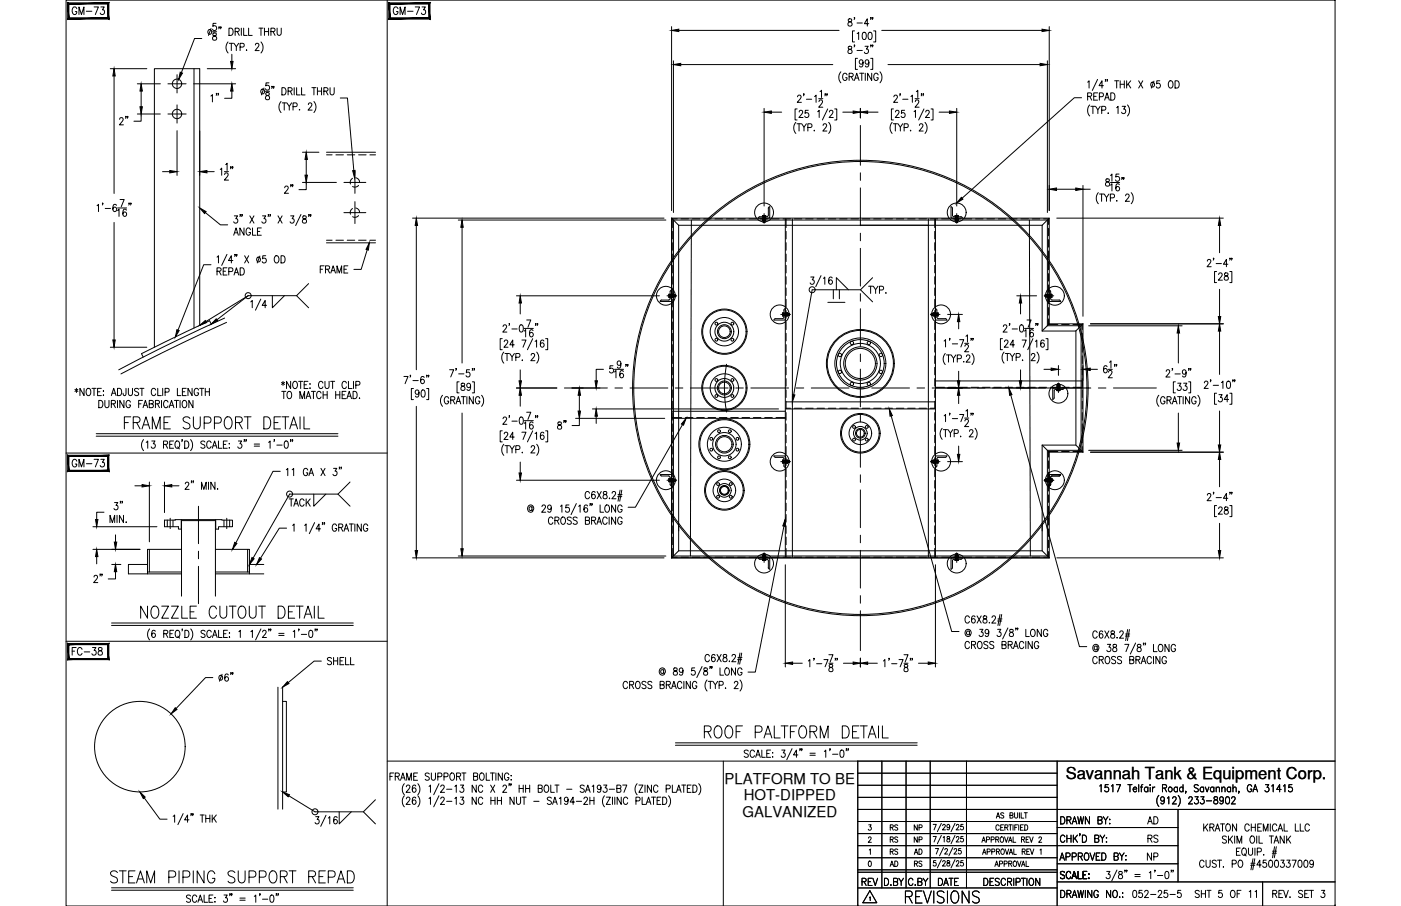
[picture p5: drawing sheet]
<svg xmlns="http://www.w3.org/2000/svg" width="432mm" height="279mm" viewBox="0 0 432 279" stroke-linecap="round" stroke-linejoin="round" font-family="sans-serif">
<defs><g id="words">
<g font-size="7.5">
<text x="42.3" y="191.9">NOZZLE CUTOUT DETAIL</text>
<text x="216.3" y="229">ROOF PALTFORM DETAIL</text>
<text x="278.3" y="279.8">REVISIONS</text>
</g>
<g font-size="7.1">
<text x="37.4" y="133.3">FRAME SUPPORT DETAIL</text>
<text x="33.2" y="273.4">STEAM PIPING SUPPORT REPAD</text>
</g>
<text font-size="6.2" x="27.9" y="181">2&quot;</text>
<g font-size="5.7">
<text x="40.6" y="39.9" transform="rotate(-90 40.6 39.9)">2&quot;</text>
<text x="86.8" y="60.7">2&quot;</text>
<text x="175.7" y="133.7" transform="rotate(-90 175.7 133.7)">8&quot;</text>
<text x="21.5" y="145.3">GM-73</text>
<text x="352.8" y="255.4">AD</text>
<text x="264.9" y="274.5">REV</text>
<text x="288.2" y="274.5">DATE</text>
</g>
<g font-size="5.3">
<text x="21.5" y="5.6">GM-73</text>
<text x="120.3" y="5.6">GM-73</text>
<text x="68.4" y="32.8" transform="rotate(-90 68.4 32.8)">1&quot;</text>
<text x="97.7" y="85.4">FRAME</text>
<text x="266.7" y="91.7">TYP.</text>
<text x="88.2" y="157.3">TACK</text>
<text x="21.5" y="203.2">FC-38</text>
<text x="352.8" y="261.1">RS</text>
<text x="352.8" y="266.3">NP</text>
<text x="348.2" y="278">052-25-5</text>
</g>
<text font-size="5.1" x="328.5" y="240.3">Savannah Tank &amp; Equipment Corp.</text>
<g font-size="4.9">
<text x="273.4" y="261.1">RS</text>
<text x="280.8" y="261.1">NP</text>
<text x="273.4" y="268.5">AD</text>
<text x="280.8" y="268.5">RS</text>
</g>
<g font-size="4.6">
<text x="223.3" y="241.8">PLATFORM TO BE</text>
<text x="228.8" y="251.9">GALVANIZED</text>
<text x="229.2" y="246.8">HOT-DIPPED</text>
</g>
<g font-size="4.4">
<text x="273.4" y="257.2">RS</text>
<text x="280.8" y="257.2">NP</text>
<text x="273.4" y="264.6">RS</text>
<text x="280.8" y="264.6">AD</text>
</g>
</g></defs>
<!-- layer: 0 -->
<g fill="none" stroke="#000" stroke-width=".31">
<path d="M20.4 0h391.1v279.4h-391.1zM119.3 0v279.4M20.4 139.7h98.9M20.4 197.8h98.9M119.3 234.7h292.2M222.9 234.7v44.7M264.4 238.4h61.4M264.4 234.7v44.7M271.8 234.7v39.1M279.3 234.7v39.1M286.7 234.7v39.1M297.9 234.7v39.1"/>
<path d="M325.8 234.7v44.7M264.4 242.2h61.4M264.4 245.9h61.4M264.4 253.3h61.4M264.4 257.1h61.4M264.4 249.6h147.1M325.8 255.2h37.3M363.1 249.6v22.4M264.4 264.5h61.4M264.4 260.8h98.7M264.4 269h61.4M264.4 268.2h61.4"/>
<path d="M264.4 273.8h61.4M325.8 272h85.7M325.8 266.4h37.3M389.1 272v7.4"/>
</g>
<!-- layer: TEXT -->
<g fill="#000" stroke="#000" stroke-width=".31">
<path d="M20.9 .9l.3 4.6v-4.3zM20.9 .9l.3 4.6-.3 .4zM21.2 5.5l-.3 .4 12.3-.4zM20.9 5.9l12.3-.4 .3 .4zM33.2 1.2v4.3l.3 .4zM33.2 1.2l.3-.3v5zM21.2 1.2h12l.3-.3zM20.9 .9h12.6l-12.3 .3z"/>
<path d="M119.8 .9l.4 4.6v-4.3zM119.8 .9l.4 4.6-.4 .4zM120.2 5.5l-.4 .4 12.3-.4zM119.8 5.9l12.3-.4 .4 .4zM132.1 1.2v4.3l.4 .4zM132.1 1.2l.4-.3v5zM120.2 1.2h11.9l.4-.3zM119.8 .9h12.7l-12.3 .3z"/>
<path d="M20.9 140.4l.3 4.6v-4.2zM20.9 140.4l.3 4.6-.3 .4zM21.2 145l-.3 .4 12.3-.4zM20.9 145.4l12.3-.4 .3 .4zM33.2 140.8v4.2l.3 .4zM33.2 140.8l.3-.4v5zM21.2 140.8h12l.3-.4zM20.9 140.4h12.6l-12.3 .4z"/>
<path d="M20.9 198.4l.3 4.7v-4.3zM20.9 198.4l.3 4.7-.3 .3zM21.2 203.1l-.3 .3 12.3-.3zM20.9 203.4l12.3-.3 .3 .3zM33.2 198.8v4.3l.3 .3zM33.2 198.8l.3-.4v5zM21.2 198.8h12l.3-.4zM20.9 198.4h12.6l-12.3 .4z"/>
</g>
<!-- layer: DIM -->
<g fill="none" stroke="#000" stroke-width=".31">
<path d="M62.2 11.9h-2.2l-4.1 10.5M65 8.8l-.8 2.1M65.5 9.8h1.3M65.7 10.3v.6a.89 .89 0 0 1 .9 .4 .89 .89 0 0 1 0 1 .72 .72 0 0 1-1.1-.5 .72 .72 0 0 1 .9-.8l.3-.5a.66 .66 0 0 0-1-.2zM66.6 7.2h-.9l-.1 .9a.7 .7 0 0 1 1 .1 .7 .7 0 0 1-.1 1 .7 .7 0 0 1-1-.2M67.6 8.4h-.2h.2l-.2 .5M68.1 8.4h-.2h.2l-.2 .5M70.3 12.9a2.57 2.57 0 0 0 0 3.4M70.6 8.7a1.13 1.13 0 0 1 1.3 1.1 1.13 1.13 0 0 1-1.3 1.1zM70.7 13.4h1.2M71.3 13.4v2.2M71.5 16.7v2.2"/>
<path d="M72.1 13.4l.7 1v1.2M72.5 9.7l1.1-.1 .1-.3-.1-.5-1.1-.1v2.2M73.1 9.7l.6 1.2M73.6 13.4l-.8 1M74 14.5l1.1-.1 .2-.3-.2-.6-1.1-.1v2.2M74.4 8.7v2.2M75.1 8.7v2.2h1.1M76 15.4v.2zM76.6 8.7v2.2h1.1M78.7 13.9l.4-.5h.3l.4 .4-.3 .7-.9 1.1h1.3M79.8 8.7h1.3M80.4 12.9a2.57 2.57 0 0 1 0 3.4"/>
<path d="M80.4 8.7v2.2M81.5 8.7v2.2M81.5 9.7h1.3M82.8 8.7v2.2M83.5 9.7l1.1-.1 .1-.7-1.2-.2v2.2M84.1 9.7l.7 1.2M85.4 8.7v1.6l.6 .6 .6-.3 .1-1.9M207 8.2v56.7M207.6 18.8v46.7M209.2 9.4h49.4M209.8 19.9h46.9M261.5 5.9v.6a.82 .82 0 0 1 1 .5 .82 .82 0 0 1-.4 1 .72 .72 0 0 1-.8-.7 .72 .72 0 0 1 .9-.7l.3-.5a.66 .66 0 0 0-1-.2z"/>
<path d="M261.5 14.4v.6a.89 .89 0 0 1 .9 .4 .89 .89 0 0 1 0 1 .72 .72 0 0 1-1.1-.5 .72 .72 0 0 1 .9-.8l.3-.5a.66 .66 0 0 0-1-.2zM263.4 9.5h-.7v3.4h.7M263.4 5.5h-.2h.2l-.2 .5M263.4 13.9h-.2h.2l-.2 .6M264.1 7.1h1.7M264.1 15.6h1.7M264.2 10.4l.4-.5v2.3M264.3 18h-.6v3.4h.6M266 10.1l.4-.2a1.41 1.41 0 0 1 0 2.3h-.1a1.58 1.58 0 0 1-.3-2.1zM266 19.2a.6 .6 0 0 1-.7 .6 .6 .6 0 0 1-.5-.7l.6-.7a1.23 1.23 0 0 1 .6 1.2 1.23 1.23 0 0 1-.7 1.1l-.4-.4M266.6 14.3h1l-.6 .8a.68 .68 0 0 1 .6 1.1 .68 .68 0 0 1-1.2-.1M267.8 7.3h-1.4l.9-1.5v2.2"/>
<path d="M267.8 10.1l.5-.2a1.44 1.44 0 0 1 0 2.3h-.2a1.58 1.58 0 0 1-.3-2.1zM267.8 19.2a.59 .59 0 0 1-.6 .6 .59 .59 0 0 1-.6-.7l.6-.7a1.23 1.23 0 0 1 .6 1.2 1.23 1.23 0 0 1-.7 1.1l-.4-.4M268.4 18h.6v3.4h-.6M268.5 5.5h-.2h.2l-.2 .5M268.5 13.9h-.2h.2l-.2 .6M269 5.5h-.2h.2l-.2 .5M269 13.9h-.2h.2l-.2 .6M269.3 9.5h.6v3.4h-.6M271.8 9.4h49.4M273.7 19.9h46.9M322.8 18.8v46.7M323.4 8.2v56.7"/>
<path d="M34 21.2h11.3M35.2 23.4v36.3M42.3 25.8h7.1M42.3 35.2h7.1M43.5 35.2v2.2h-2.2M43.5 28.1v4.8M59.7 25.8h12.9M63.9 21.2h8.7M71.5 28.1v2.2h-2.3M81.4 27.2l-.8 2.1M81.8 28.2h1.3M82 28.6v.7a.89 .89 0 0 1 .9 .4 .89 .89 0 0 1 0 .9 .72 .72 0 0 1-1.1-.4 .72 .72 0 0 1 .9-.8l.3-.5a.66 .66 0 0 0-1-.3z"/>
<path d="M82.9 25.5h-.9l-.1 1a.7 .7 0 0 1 1 .1 .7 .7 0 0 1-.1 1 .7 .7 0 0 1-1-.2M83.9 26.7h-.2h.2l-.2 .6M84.4 26.7h-.1h.1l-.1 .6M86.6 31.3a2.57 2.57 0 0 0 0 3.4M86.9 27a1.13 1.13 0 0 1 1.3 1.2 1.13 1.13 0 0 1-1.3 1.1zM87 31.7h1.2M87.6 31.7v2.3M88.4 31.7l.8 1.1v1.2M88.8 28.1l1.1-.1 .1-.3-.1-.5-1.1-.2v2.3M89.4 28.1l.6 1.2M89.9 31.7l-.7 1.1M90.3 32.9l1.1-.1 .2-.3-.2-.7-1.1-.1v2.3"/>
<path d="M90.7 27v2.3M91.4 27v2.3h1.1M92.3 33.7v.3zM92.9 27v2.3h1.1M95 32.3l.4-.6h.4l.3 .5-.3 .7-.9 1.1h1.3M96.1 27h1.3M96.8 31.3a2.57 2.57 0 0 1 0 3.4M96.8 27v2.3M97.8 28.1h1.3M97.8 27v2.3M99.1 27v2.3M99.8 28.1l1.1-.1 .1-.7-.4-.3h-.8v2.3"/>
<path d="M100.5 28.1l.6 1.2M101.7 27v1.6l.6 .7 .4-.1 .3-.6v-1.6M104.9 30.2h2.2l2 22.4M235.5 33.4v30.1M237.7 34.6h3.2M245.3 37.7a2.57 2.57 0 0 0 0 3.4M245.6 38.2h1.3M245.7 33.6h-.7v3.4h.7M245.8 29.9l.4-.6h.3l.4 .5-.3 .7-.9 1.1h1.3M246.3 38.2v2.2M246.3 34.5l.4-.5 .5 .1 .2 .3-.3 .8-.9 1h1.3M247.1 38.2l.7 1v1.2"/>
<path d="M247.8 29h-.2h.2l-.2 .5M248.5 30.6h1.7M248.5 38.2l-.7 1M249 39.3l1.1-.1 .1-.8-1.2-.2v2.2M249.1 34h-.9l-.1 1a.7 .7 0 0 1 1 0 .7 .7 0 0 1-.1 1 .7 .7 0 0 1-1-.2M251.1 29.8l.4-.5v2.3M252 34.4l.5-.4v2.2M252.3 30.4h1.3M252.4 31.3l.4-.5h.4l.3 .4-.3 .8-.9 1.1h1.3M252.7 28.3l.5-.5v2.3M253.7 38.7l.3-.5 .6 .1 .2 .3-.3 .7-.9 1.1h1.3M254.4 29h-.2h.2l-.2 .5"/>
<path d="M255 29h-.2h.2l-.2 .5M255.1 33.6l-1.6 3.4M255.4 37.7a2.57 2.57 0 0 1 0 3.4M255.6 34.5l.4-.5 .5 .1 .2 .3-.2 .8-1 1h1.3M257.3 33.6h.6v3.4h-.6M259.2 22.1a2.58 2.58 0 0 0 0 3.4M259.8 34.6h3.2M261.1 23.1a.7 .7 0 0 0-.9-.5 .7 .7 0 0 0-.5 .8v.6a.7 .7 0 0 0 .7 .8 .7 .7 0 0 0 .7-.8h-.5M261.7 23.6l1.1-.1 .2-.3-.2-.5-1.1-.1v2.2M262.3 23.6l.7 1.2M263.3 24.8l.8-2.2 .7 2.2M263.6 24.1h.9"/>
<path d="M265 22.6h1.2M265.2 33.4v3M265.6 22.6v2.2M266.7 22.6v2.2M267.4 34.6h3.2M268.7 22.6v2.2l-1.3-2.2v2.2M270.7 23.1a.7 .7 0 0 0-.9-.5 .7 .7 0 0 0-.5 .8v.6a.7 .7 0 0 0 .7 .8 .7 .7 0 0 0 .7-.8h-.5M271.2 22.1a2.65 2.65 0 0 1 0 3.4M275 37.7a2.57 2.57 0 0 0 0 3.4M275.3 38.2h1.3M275.4 33.6h-.7v3.4h.7M275.5 29.9l.4-.6 .5 .1 .2 .4-.3 .7-.9 1.1h1.3"/>
<path d="M275.9 38.2v2.2M276 34.5l.4-.5h.3l.4 .4-.3 .8-.9 1h1.3M276.8 38.2l.7 1v1.2M277.5 29h-.2h.2l-.2 .5M278.2 30.6h1.6M278.2 38.2l-.7 1M278.7 39.3l1.1-.1 .1-.3-.1-.6-1.1-.1v2.2M278.8 34h-.9l-.1 1a.69 .69 0 0 1 1 0 .69 .69 0 0 1-.1 1 .69 .69 0 0 1-1-.2M280.8 29.8l.4-.5v2.3M281.7 34.4l.5-.4v2.2M282 30.4h1.3M282.1 31.3l.4-.5 .5 .1 .2 .3-.3 .8-.9 1.1h1.3"/>
<path d="M282.4 28.3l.5-.5v2.3M283.4 38.7l.3-.5h.4l.4 .4-.3 .7-.9 1.1h1.2M284.1 29h-.2h.2l-.2 .5M284.6 29h-.1h.1l-.1 .5M284.8 33.6l-1.7 3.4M285.1 37.7a2.57 2.57 0 0 1 0 3.4M285.3 34.5l.4-.5h.3l.4 .4-.3 .8-.9 1h1.3M287 33.6h.6v3.4h-.6M289.4 34.6h3.2M294.9 33.4v30.1M333.4 30.1h-2.3l-34.6 31M335.2 25.3l.5-.4v2.3"/>
<path d="M335.2 29.7l1.1-.1 .2-.3-.2-.6-1.1-.1v2.3M335.9 32.4a2.58 2.58 0 0 0 0 3.4M335.9 29.7l.6 1.2M336.2 32.8h1.3M336.8 32.8v2.2M337.1 29.7h.7M337.7 32.8l.7 1.1v1.1M338.3 28.6h-1.2v2.3h1.2M338.3 24.5l-1.6 3.4M338.8 29.8l1.1-.1 .2-.3-.2-.7-1.1-.1v2.3M339.1 32.8l-.7 1.1M339.6 34l1-.1 .2-.4-.2-.6-1-.1v2.2"/>
<path d="M340.1 26.4h-1.4l.9-1.5v2.3M340.5 30.9l.7-2.3 .7 2.3M340.7 30.1h.9M340.8 24.6h-.2h.2l-.2 .5M341.4 24.6h-.2h.2l-.2 .5M341.5 34.8v.2zM342.3 28.6a1.13 1.13 0 0 1 1.4 1.2 1.13 1.13 0 0 1-1.4 1.1zM343.5 24.9h1.3M344.1 33.2l.5-.4v2.2M344.2 24.9v2.3M345.2 24.9v2.3M345.2 26h1.3"/>
<path d="M345.9 32.8h1l-.6 .9a.67 .67 0 0 1 .6 1 .67 .67 0 0 1-1.2-.1M346.5 24.9v2.3M347.2 24.9v2.3M347.5 32.4a2.58 2.58 0 0 1 0 3.4M347.7 25.9l.8 1.3M348.5 24.9l-1.3 1.5M350.9 24.9l1.3 2.3M352.2 24.9l-1.3 2.3M355.7 25l-.9 2.2M357.5 24.9h-.9l-.1 1a.7 .7 0 0 1 1 0 .7 .7 0 0 1-.1 1 .7 .7 0 0 1-1-.2M360.4 25l.2-.1a1.14 1.14 0 0 1 1 1.1 1.14 1.14 0 0 1-1 1.2 1.43 1.43 0 0 1-.2-2.2zM362.2 24.9a1.13 1.13 0 0 1 1.3 1.1 1.13 1.13 0 0 1-1.3 1.2z"/>
<path d="M50.1 52.9h2.2M54.6 40.3v13.8M61.6 40.3v13.8M63.8 52.9h2.2M67.9 52.3l.4-.5v2.3M69.2 52.9h1.2M69.2 53.8l.4-.5 .5 .1 .2 .3-.3 .8-.8 1h1.2M69.6 50.8l.4-.5v2.3M71.2 51.5h-.2h.2l-.2 .5M71.8 51.5h-.2h.2l-.2 .5M93.2 46.9h5.1M93.2 56.3h10.5"/>
<path d="M94.4 56.3v2.2h-2.3M94.4 49.2v4.8M251 40.2v.2zM280.6 40.2v.2zM325.6 58.4h6M333.8 57.2v40.3M333.8 58.4h2.2M338.5 59.4a2.58 2.58 0 0 0 0 3.4M338.9 59.8h1.2M339.5 59.8v2.3M340.3 59.8l.7 1.1v1.2M340.9 55.3v.6a.82 .82 0 0 1 1 .5 .82 .82 0 0 1-.4 1 .73 .73 0 0 1-.8-.8 .73 .73 0 0 1 .9-.6l.3-.5a.66 .66 0 0 0-1-.2z"/>
<path d="M341.8 59.8l-.8 1.1M342.3 54.1l.4-.4v2.2M342.3 57.1l.4-.4v2.2M342.3 56.3h2.8M344.9 53.7h-.9l-.1 .9a.7 .7 0 0 1 1 0 .7 .7 0 0 1-.1 1.1 .7 .7 0 0 1-1-.2M345 57l-.6-.3a1.27 1.27 0 0 0 .1 2.2 .65 .65 0 0 0 .6-1 .65 .65 0 0 0-1.1-.1l-.1 .3M345.9 54.8h-.2h.2l-.2 .6M346.4 54.8h-.2h.2l-.2 .6M348.6 59.4a2.58 2.58 0 0 1 0 3.4M29.9 63.4l.5-.4v2.3M31.7 62.7h-.2h.2l-.2 .5M32.4 64.3h1.7"/>
<path d="M35.2 68.6v36.2M35.9 63.3l-.6-.3a1.29 1.29 0 0 0 .1 2.3 .65 .65 0 0 0 .6-1 .65 .65 0 0 0-1.1-.1l-.1 .3M36.2 64.9l.5-.4v2.2M36.2 64.1h2.8M37 61.5h1.3l-.9 2.3M38.9 64.8l-.5-.3a1.3 1.3 0 0 0 .1 2.2 .65 .65 0 0 0 .5-.9 .65 .65 0 0 0-1-.1l-.1 .3M39.9 62.7h-.2h.2l-.2 .5M40.4 62.7h-.2h.2l-.2 .5M63.3 65.6l4.6 3.7h2.3M66.9 79.3l.4-.4v2.2M70 78.4l-1.7 3.5M72 72.5l.7-2.2 .8 2.2"/>
<path d="M72.2 66.6h1l-.5 .8a.68 .68 0 0 1 .5 1.1 .68 .68 0 0 1-1.2-.1M72.3 71.8h.9M72.5 78.5h-.2h.2l-.2 .6M73 78.5h-.1h.1l-.1 .6M74.1 66.3h-.2h.2l-.2 .5M74.7 66.3h-.2h.2l-.2 .5M75.2 70.3v2.2l-1.3-2.2v2.2M75.4 78.9l1.2 2.2M76.6 78.9l-1.2 2.2M77 66.6l1.3 2.2M77.2 70.8a.7 .7 0 0 0-.8-.5 .7 .7 0 0 0-.6 .9v.5a.7 .7 0 0 0 .7 .9 .7 .7 0 0 0 .7-.9h-.5M77.8 70.3v2.2h1.1"/>
<path d="M78.3 66.6l-1.3 2.2M79.4 71.4h.7M80.1 79l-.8 2.1M80.5 70.3h-1.1v2.2h1.1M80.9 66.6h1l-.6 .8a.68 .68 0 0 1 .6 1.1 .68 .68 0 0 1-1.2-.1M81.9 78.9h-.9l-.1 .9a.7 .7 0 0 1 1 0 .7 .7 0 0 1-.1 1.1 .7 .7 0 0 1-1-.2M82.8 66.3h-.2h.2l-.2 .5M83.3 66.3h-.1h.1l-.1 .5M84.9 79l.2-.1a1.13 1.13 0 0 1 .9 1.1 1.13 1.13 0 0 1-.9 1.1 1.41 1.41 0 0 1-.2-2.1zM85.7 66.6l1.3 2.2M86.6 78.9a1.12 1.12 0 0 1 1.3 1.1 1.12 1.12 0 0 1-1.3 1.1zM87 66.6l-1.3 2.2"/>
<path d="M89.6 66.6h1l-.6 .8a.67 .67 0 0 1 .6 1.1 .67 .67 0 0 1-1.2-.1M92.8 66.1l-1.7 3.5M93.4 66.7v.6a.89 .89 0 0 1 .9 .4 .89 .89 0 0 1 0 1 .72 .72 0 0 1-1.1-.5 .72 .72 0 0 1 .9-.8l.3-.5a.64 .64 0 0 0-1-.2zM95.3 66.3h-.2h.2l-.2 .5M95.8 66.3h-.1h.1l-.1 .5M113.2 77l-1.9 6.1h-2.2M127.1 67.3h77.6M128.3 69.5v44.5M141.2 67.9h64M142.4 70.1v41.9M325.7 67.3h51.3M342.2 61l1.1-.1 .1-.9-1.2-.2v2.3"/>
<path d="M344.2 61.9v.2zM346.9 60.4l.4-.6 .5 .1 .2 .4-.3 .7-.9 1.1h1.3M374.1 79.7h-.2h.2l-.2 .5M375.9 69.5v8.4M379.2 79.7h-.2h.2l-.2 .5M379.7 79.7h-.2h.2l-.2 .5M65 81.6h-2.2l-7.9 20.2M66.9 83.7l1.1-.2 .2-.3-.2-.5-1.1-.1v2.2M67.5 83.7l.7 1.1M68.8 83.7h.7M70 82.6h-1.2v2.2h1.2M70.5 83.8l1.1-.1 .2-.4-.2-.6-1.1-.1v2.2"/>
<path d="M71.8 80.3h-1.4l.9-1.4v2.2M72.1 84.8l.8-2.2 .7 2.2M72.4 84.1h.9M74 82.6a1.13 1.13 0 0 1 1.3 1.1 1.13 1.13 0 0 1-1.3 1.1zM76.5 91.2l-13 8M76.5 91.2h14.9M76.5 91.2l-9.6 7.4M77.3 93.1l.4-.4v2.2M80.4 92.2l-1.7 3.5M82.2 94.2h-1.4l.9-1.5v2.2M83.9 91.2v3.7l3.8-3.7M95.1 87.5l-3.7 3.7 3.7 3.7"/>
<path d="M157 99.8h-.1h.1l-.1 .6M159.2 91.2h44M160.3 93.5v3.3M162.3 98.7h1.3l-.9 2.2M165.2 99.8h-.2h.2l-.2 .6M165.7 99.8h-.2h.2l-.2 .6M249.9 85.4h1l-.6 .9a.67 .67 0 0 1 .6 1 .67 .67 0 0 1-1.2-.1M253 85l-1.6 3.4M253.8 85.9l.4-.5v2.3M255.1 93.2h5.3M256.5 85.7l-.6-.3a1.29 1.29 0 0 0 .1 2.3 .65 .65 0 0 0 .6-1 .65 .65 0 0 0-1.1-.1l-.1 .3M256.8 89.4v2.8"/>
<path d="M257.8 89.4v-3.8l3.7 3.8M258.7 89.4v2.8M268.9 93.1l-3.7-3.7h-14.9l-5.7 32.3M292.1 97h4.5M295.5 99.2v2.2M311.2 99.8h-.2h.2l-.2 .6M313.4 91.2h6.1M314.5 93.5v3.3M316.5 98.7h1.3l-.9 2.2M319.4 99.8h-.2h.2l-.2 .6M319.9 99.8h-.2h.2l-.2 .6M336.1 99.9h40.9"/>
<path d="M372.1 80.5l.4-.5 .5 .1 .2 .3-.3 .8-.9 1.1h1.3M374.8 81.3h1.6M375 83.7h-.7v3.4h.7M375.6 84.7l.4-.5h.3l.4 .4-.3 .7-.9 1.1h1.3M375.9 89.2v8.4M377.5 84.3v.6a.82 .82 0 0 1 1 .5 .82 .82 0 0 1-.4 1 .72 .72 0 0 1-.8-.8 .72 .72 0 0 1 .9-.6l.3-.5a.66 .66 0 0 0-1-.2zM378.4 81.5h-1.3l.9-1.5v2.3M379 83.7h.7v3.4h-.7M23.6 119.8v1.3M25.9 119.8v2.2l-1.3-2.2v2.2M26.9 119.9l.2-.1a1.14 1.14 0 0 1 .9 1.1 1.14 1.14 0 0 1-.9 1.1 1.43 1.43 0 0 1-.2-2.1zM28.3 119.8h1.3"/>
<path d="M29 119.8v2.2M31.2 119.8h-1.1v2.2h1.1M34 107.1h11.3M36.2 119.8a1.13 1.13 0 0 1 1.3 1.1 1.13 1.13 0 0 1-1.3 1.1zM38.8 119.8v2l-.3 .2-.4-.1-.2-.6M39.6 119.8v1.6l.5 .6 .6-.3 .1-1.9M43.1 119.8h1.3M43.7 119.8v2.2M48.6 119.8v2.2h1.1M50.1 119.8v2.2M54.7 119.8v2.2h1.1M57.4 119.8h-1.2v2.2h1.2"/>
<path d="M59.2 119.8v2.2l-1.3-2.2v2.2M61.6 119.8h1.2M62.2 119.8v2.2M63.3 119.8v2.2M64.5 119.8v2.2M86.8 117.9l.9 .7M87.2 117.6v1.3M87.7 117.9l-.9 .7M89.6 117.6v2.2l-1.3-2.2v2.2M90.6 117.7l.2-.1a1.13 1.13 0 0 1 .9 1.1 1.13 1.13 0 0 1-.9 1.1 1.41 1.41 0 0 1-.2-2.1zM92 117.6h1.3M92.7 117.6v2.2"/>
<path d="M93.7 118.7h.8M94.9 117.6h-1.2v2.2h1.2M95.5 118.3v.3zM95.5 119.6v.2zM99.5 118.1a.7 .7 0 0 0-.8-.5 .7 .7 0 0 0-.5 .8v.6a.7 .7 0 0 0 .5 .8 .7 .7 0 0 0 .8-.5M100.2 117.6v1.6l.5 .6 .6-.3 .1-1.9M101.9 117.6h1.2M102.5 117.6v2.2M106.8 118.1a.7 .7 0 0 0-.9-.5 .7 .7 0 0 0-.5 .8v.6a.7 .7 0 0 0 .5 .8 .7 .7 0 0 0 .9-.5M107.4 117.6v2.2h1.1M108.9 117.6v2.2M109.7 118.8l1-.1 .1-.9-1.1-.2v2.2"/>
<path d="M124.5 116.1h1.3l-1 2.2M126.6 115.8h-.2h.2l-.2 .5M127.3 117.4h1.6M127.4 119.8h-.6v3.4h.6M130.7 116.4l-.5-.3a1.27 1.27 0 0 0 .1 2.2 .64 .64 0 0 0 .6-.6 .64 .64 0 0 0-.6-.6 .64 .64 0 0 0-.7 .5M131.5 119.8h.6v3.4h-.6M131.6 115.8h-.2h.2l-.2 .5M132.2 115.8h-.2h.2l-.2 .5M138.6 114h1.2l-.9 2.2M140.6 113.7h-.1h.1l-.1 .5M141.4 115.3h1.6M141.5 117.8h-.6v3.4h.6"/>
<path d="M142.2 118.3v.6a.89 .89 0 0 1 .9 .4 .89 .89 0 0 1 0 1 .72 .72 0 0 1-1.1-.5 .72 .72 0 0 1 .9-.8l.3-.5a.66 .66 0 0 0-1-.2zM144.7 114h-.9l-.1 1a.69 .69 0 0 1 1 0 .69 .69 0 0 1-.1 1 .69 .69 0 0 1-1-.2M145 118.9a.6 .6 0 0 1-.8 .5 .6 .6 0 0 1-.2-1 .6 .6 0 0 1 .9 .1l.1 .4a1.05 1.05 0 0 1-.7 1.5l-.4-.3M145.6 117.8h.6v3.4h-.6M145.7 113.7h-.2h.2l-.2 .5M146.2 113.7h-.1h.1l-.1 .5M154.8 104.4h-.6v3.4h.6M155 100.7l.4-.5h.4l.3 .4-.2 .7-.9 1.1h1.2M155.3 108.6a2.57 2.57 0 0 0 0 3.4M155.4 105.4l.4-.5h.3l.4 .4-.3 .7-.9 1.1h1.3M155.6 109h1.3M156.3 109v2.2"/>
<path d="M157.1 109l.7 1.1v1.1M157.8 101.5h1.6M158.5 106.3h-1.4l.9-1.4v2.2M158.5 109l-.7 1.1M159 110.2l1.1-.1 .2-.4-.2-.6-1.1-.1v2.2M159.2 119.7h12.4M160.3 100.3l.5-.1a1.42 1.42 0 0 1 0 2.2h-.2a1.56 1.56 0 0 1-.3-2.1zM160.3 114.1v3.3M160.8 104.9h1.3l-.9 2.2M161 111v.2zM161.6 102.1l.4-.4v2.2M161.6 101.3h2.8"/>
<path d="M163.7 109.5l.4-.5h.3l.4 .4-.3 .8-.9 1h1.3M164.2 104.4l-1.6 3.4M164.3 102l-.6-.3a1.29 1.29 0 0 0 .1 2.2 .66 .66 0 0 0 .6-.9 .66 .66 0 0 0-1.1-.2l-.1 .3M164.9 105.3l.5-.4v2.2M165.4 108.6a2.57 2.57 0 0 1 0 3.4M167.6 105.2l-.5-.3a1.27 1.27 0 0 0 .1 2.2 .65 .65 0 0 0 .5-1 .65 .65 0 0 0-1.1-.1l-.1 .3M168.2 104.4h.6v3.4h-.6M176.3 119.7h8.6M186 113.9h-2.3v3.5M188.9 112.8h-.9l-.1 .9a.7 .7 0 0 1 1.1 .1 .7 .7 0 0 1-.1 1 .7 .7 0 0 1-1-.2M189.4 114.7l.4-.4v2.2M189.4 113.9h2.8"/>
<path d="M191.4 112.1a.64 .64 0 0 1-1.1 .4 .64 .64 0 0 1 .2-1.1l.3-.1a1.32 1.32 0 0 1 0 2.2l-.5-.3M192.1 114.6l-.5-.3a1.29 1.29 0 0 0 0 2.2 .64 .64 0 0 0 .7-.6 .64 .64 0 0 0-.6-.7 .64 .64 0 0 0-.7 .6M193 112.5h-.2h.2l-.2 .5M193.5 112.5h-.1h.1l-.1 .5M291 105.2l.4-.4v2.2M291.3 109a2.58 2.58 0 0 0 0 3.4M291.7 109.5h1.3M292.1 119.7h4.5M292.3 109.5v2.2M292.8 104.4h-.2h.2l-.2 .6M293.2 109.5l.7 1v1.2M293.5 106h1.6"/>
<path d="M294.6 109.5l-.7 1M295 110.6l1.1-.1 .2-.3-.2-.6-1.1-.1v2.2M295.5 114.5v2.9M295.8 104.8h1.2l-.9 2.2M297 111.5v.2zM297.3 105.9h1.3M297.4 106.8l.4-.5h.3l.4 .4-.3 .7-.9 1.1h1.3M297.7 103.7l.5-.4v2.2M297.9 110l.3-.5 .6 .1 .1 .3-.2 .7-.9 1.1h1.2M299.4 104.4h-.2h.2l-.2 .6M299.6 109a2.58 2.58 0 0 1 0 3.4M299.9 104.4h-.1h.1l-.1 .6"/>
<path d="M309 104.4h-.7v3.4h.7M309.2 100.7l.4-.5 .6 .1 .1 .3-.3 .7-.8 1.1h1.2M309.5 108.6a2.64 2.64 0 0 0 0 3.4M309.6 105.4l.4-.5 .5 .1 .2 .3-.3 .7-.9 1.1h1.3M309.8 109h1.3M310.5 109v2.2M311.3 109l.7 1.1v1.1M312 101.5h1.6M312.7 106.3h-1.4l.9-1.4v2.2M312.7 109l-.7 1.1M313.2 110.2l1.1-.1 .2-.4-.2-.6-1.1-.1v2.2M313.4 119.7h6.1"/>
<path d="M314.5 100.3l.4-.1a1.38 1.38 0 0 1 0 2.2h-.1a1.56 1.56 0 0 1-.3-2.1zM314.5 114.1v3.3M315 104.9h1.3l-.9 2.2M315.1 111.1h.2zM315.8 102.1l.4-.4v2.2M315.8 101.3h2.8M317.9 109.5l.3-.5 .6 .1 .2 .3-.3 .8-.9 1h1.3M318.4 104.4l-1.6 3.4M318.5 102l-.6-.3a1.29 1.29 0 0 0 .1 2.2 .64 .64 0 0 0 .6-.6 .64 .64 0 0 0-.5-.7 .64 .64 0 0 0-.7 .5M319.1 105.3l.5-.4v2.2M319.6 108.6a2.57 2.57 0 0 1 0 3.4M321.8 113.9h2.2"/>
<path d="M321.8 105.2l-.5-.3a1.28 1.28 0 0 0 .1 2.2 .65 .65 0 0 0 .5-1 .65 .65 0 0 0-1.1-.1l-.1 .3M322.4 104.4h.6v3.4h-.6M326.2 112.7v3.1M333.8 112.7v4.6M335.5 100.5h28.8M336 113.9h2.2M341.2 113.1l-.5-.3a1.27 1.27 0 0 0 0 2.2 .64 .64 0 0 0 .7-.6 .64 .64 0 0 0-.6-.7 .64 .64 0 0 0-.7 .6M341.6 113.9h1.2M341.7 114.8l.3-.5 .6 .1 .1 .3-.2 .7-.9 1.1h1.2M342 111.7l.4-.4v2.2M343.6 112.5h-.1h.1l-.1 .5M344.2 112.5h-.2h.2l-.2 .5"/>
<path d="M359.4 114.6l.4-.6h.4l.3 .4-.3 .8-.9 1.1h1.3M361.4 113.7h-.2h.2l-.2 .5M362.1 115.3h1.7M362.3 117.8h-.7v3.4h.7M363 118.2h1l-.5 .8a.67 .67 0 0 1 .5 1.1 .67 .67 0 0 1-1.2-.1M363.2 102.7v9.3M364.8 118.2h1l-.5 .8a.68 .68 0 0 1 .5 1.1 .68 .68 0 0 1-1.2-.1M365.6 114.8l-.3 .5a.62 .62 0 0 1-.8-.2 .62 .62 0 0 1 .1-.8 .62 .62 0 0 1 .9 0l.1 .5a1.06 1.06 0 0 1-.8 1.5l-.3-.3M366.4 117.8h.6v3.4h-.6M366.5 113.7h-.2h.2l-.2 .5M367 113.7h-.2h.2l-.2 .5M371.2 118.1l.4-.6h.3l.4 .5-.3 .7-.9 1.1h1.3"/>
<path d="M373.2 117.2h-.2h.2l-.2 .6M373.9 118.8h1.7M375.9 102.1v13.4M376.4 118l.5-.5v2.3M378.3 117.6l.4-.1a1.41 1.41 0 0 1 0 2.3h-.2a1.58 1.58 0 0 1-.2-2.2zM380.1 117.2h-.2h.2l-.2 .6M380.6 117.2h-.2h.2l-.2 .6M23.1 120.1l.9 .6M24 120.1l-.9 .6M29.7 133.8h74.5M29.7 134.5h74.5M30.1 120.8h.7"/>
<path d="M30.4 123.5a1.13 1.13 0 0 1 1.3 1.1 1.13 1.13 0 0 1-1.3 1.1zM31.9 120.5v.2zM31.9 121.8v.2zM32.3 123.5v1.6l.6 .6 .6-.3 .1-1.9M34.3 122l.8-2.2 .7 2.2M34.3 124.5l1.1-.1 .1-.7-1.2-.2v2.2M34.6 121.3h.9M34.9 124.5l.7 1.2M36.2 123.5v2.2M38.2 123.5v2.2l-1.3-2.2v2.2M40.2 124a.7 .7 0 0 0-.8-.5 .7 .7 0 0 0-.6 .8v.6a.7 .7 0 0 0 .7 .8 .7 .7 0 0 0 .7-.8h-.4M42.7 120.1l-.4-.3-.8 .3 .2 .5 1 .6v.5l-.4 .3-.8-.3"/>
<path d="M42.7 124.5h.8M43.9 123.5h-1.2v2.2M44.1 125.7l.7-2.2 .7 2.2M44.3 135.6a2.57 2.57 0 0 0 0 3.4M44.4 125h.9M45.1 136.4l.4-.4v2.2M46 124.5l1.1-.1 .2-.3-.2-.5-1.1-.1v2.2l1.2-.2 .1-.5-.5-.5M46.8 136h1l-.6 .8a.68 .68 0 0 1 .6 1.1 .68 .68 0 0 1-1.2-.1M47.9 124.5l1.1-.1 .1-.3-.1-.5-1.1-.1v2.2M48 120.3a.7 .7 0 0 0-.9-.5 .7 .7 0 0 0-.5 .8v.6a.7 .7 0 0 0 .5 .8 .7 .7 0 0 0 .9-.5M48.5 124.5l.6 1.2M49.8 123.5v2.2"/>
<path d="M50.4 137.1l1.1-.2 .1-.7-1.2-.2v2.2M50.9 120.9l1.1-.1 .1-.3-.1-.6-1.1-.1v2.2M51 137.1l.7 1.1M51.8 124a.7 .7 0 0 0-.9-.5 .7 .7 0 0 0-.5 .8v.6a.7 .7 0 0 0 .5 .8 .7 .7 0 0 0 .9-.5M52.1 125.7l.8-2.2 .7 2.2M52.3 137.1h.7M52.4 125h.9M53.5 136h-1.2v2.2h1.2M53.8 123.5h1.2M54.3 136.1l.2-.1a1.14 1.14 0 0 1 .9 1.1 1.14 1.14 0 0 1-.9 1.1 1.44 1.44 0 0 1-.2-2.1zM54.4 123.5v2.2M54.8 137.8l.5 .7"/>
<path d="M55.5 123.5v2.2M56.2 135.7h-.2h.2l-.2 .5M56.2 120.8h.7M56.5 123.6l.2-.1a1.14 1.14 0 0 1 .9 1.1 1.14 1.14 0 0 1-.9 1.1 1.45 1.45 0 0 1-.2-2.1zM56.9 136a1.13 1.13 0 0 1 1.3 1.1 1.13 1.13 0 0 1-1.3 1.1zM58.7 135.6a2.64 2.64 0 0 1 0 3.4M59.5 123.5v2.2l-1.3-2.2v2.2M61.2 120.3a.7 .7 0 0 0-.8-.5 .7 .7 0 0 0-.6 .8v.6a.7 .7 0 0 0 .7 .8 .7 .7 0 0 0 .7-.8h-.5M63.2 136.3l-.5-.3-.8 .3 .2 .5 1 .6 .1 .5-.5 .3-.8-.3M63.3 120.8h1.2M65.1 136.5a.7 .7 0 0 0-.9-.5 .7 .7 0 0 0-.5 .8v.6a.7 .7 0 0 0 .5 .8 .7 .7 0 0 0 .9-.5M65.4 138.2l.7-2.2 .8 2.2"/>
<path d="M65.7 137.5h.9M67.3 136v2.2h1.1M68.9 137.1h.7M70 136h-1.1v2.2h1.1M70.6 136.8h.2zM70.6 138.1h.2zM73.5 136h1l-.6 .8a.68 .68 0 0 1 .6 1.1 .68 .68 0 0 1-1.2-.1M75.4 135.7h-.2h.2l-.2 .5M75.9 135.7h-.2h.2l-.2 .5M78.4 136.9h1.6M78.4 137.6h1.6M82.8 136.4l.4-.4v2.2"/>
<path d="M84.6 135.7h-.2h.2l-.2 .5M85.3 137.3h1.7M86.8 120.7h1.3M87.5 120.7v2.2M87.9 136.1l.4-.1a1.4 1.4 0 0 1 0 2.2h-.2a1.59 1.59 0 0 1-.2-2.1zM88.8 120.8l.2-.1a1.14 1.14 0 0 1 .9 1.1 1.14 1.14 0 0 1-.9 1.1 1.45 1.45 0 0 1-.2-2.1zM89.7 135.7h-.2h.2l-.2 .5M90.2 135.7h-.2h.2l-.2 .5M92.4 122.9v-2.2l.8 2.2 .7-2.2v2.2M94.3 122.9l.8-2.2 .7 2.2M94.6 122.2h.9M96 120.7h1.2"/>
<path d="M96.6 120.7v2.2M99 121.2a.7 .7 0 0 0-.9-.5 .7 .7 0 0 0-.5 .8v.6a.7 .7 0 0 0 .5 .8 .7 .7 0 0 0 .9-.5M99.6 120.7v2.2M99.6 121.8h1.2M100.8 120.7v2.2M103.5 121.8h1.2M103.5 120.7v2.2M104.7 120.7v2.2M105.5 121.8h.7M106.6 120.7h-1.1v2.2h1.1M106.9 122.9l.7-2.2 .8 2.2M107.2 122.2h.9"/>
<path d="M108.8 120.7a1.13 1.13 0 0 1 1.3 1.1 1.13 1.13 0 0 1-1.3 1.1zM110.8 122.7v.2zM128.3 125.3v44.5M129.1 121a.6 .6 0 0 1-.6 .6 .6 .6 0 0 1-.5-.7l.5-.7a1.21 1.21 0 0 1 .7 1.2 1.21 1.21 0 0 1-.8 1.1l-.3-.3M130 120.4l.5-.2a1.38 1.38 0 0 1 0 2.3h-.2a1.58 1.58 0 0 1-.3-2.1zM136.4 121.9a2.57 2.57 0 0 0 0 3.4M138.3 122.9a.7 .7 0 0 0-.9-.6 .7 .7 0 0 0-.5 .9v.5a.7 .7 0 0 0 .7 .9 .7 .7 0 0 0 .7-.9h-.5M138.9 123.4l1.1-.1 .1-.8-1.2-.2v2.3M139.6 123.4l.6 1.2M140.5 124.6l.8-2.3 .7 2.3M140.8 123.8h.9M142.2 122.3h1.2"/>
<path d="M142.4 127.4v41.8M142.8 122.3v2.3M143.9 122.3v2.3M145.9 122.3v2.3l-1.3-2.3v2.3M147.9 122.9a.7 .7 0 0 0-.9-.6 .7 .7 0 0 0-.5 .9v.5a.7 .7 0 0 0 .7 .9 .7 .7 0 0 0 .7-.9h-.5M148.4 121.9a2.57 2.57 0 0 1 0 3.4M154.8 132.9h-.6v3.4h.6M155 129.1l.4-.5h.4l.3 .4-.2 .8-.9 1.1h1.2M155.3 137a2.58 2.58 0 0 0 0 3.4M155.4 133.8l.4-.5h.3l.4 .4-.3 .8-.9 1h1.3M155.6 137.4h1.3M156.3 137.4v2.3"/>
<path d="M157 128.3h-.1h.1l-.1 .5M157.1 137.4l.7 1.1v1.2M157.8 129.9h1.6M158.5 134.8h-1.4l.9-1.5v2.2M158.5 137.4l-.7 1.1M159 138.6l1.1-.1 .2-.3-.2-.7-1.1-.1v2.3M160.3 128.7l.5-.1a1.44 1.44 0 0 1 0 2.3h-.2a1.59 1.59 0 0 1-.3-2.2zM160.3 121.9v3.4M160.8 133.3h1.3l-.9 2.2M161 139.5v.2zM161.6 130.5l.4-.4v2.2M161.6 129.7h2.8"/>
<path d="M162.3 127.1h1.3l-.9 2.2M163.7 138l.4-.6h.3l.4 .5-.3 .7-.9 1.1h1.3M164.2 132.9l-1.6 3.4M164.3 130.4l-.6-.3a1.27 1.27 0 0 0 .1 2.2 .65 .65 0 0 0 .6-.9 .65 .65 0 0 0-1.1-.1l-.1 .3M164.9 133.7l.5-.4v2.2M165.2 128.3h-.2h.2l-.2 .5M165.4 137a2.58 2.58 0 0 1 0 3.4M165.7 128.3h-.2h.2l-.2 .5M167.6 133.6l-.5-.3a1.29 1.29 0 0 0 .1 2.2 .65 .65 0 0 0 .5-.9 .65 .65 0 0 0-1.1-.1l-.1 .3M168.2 132.9h.6v3.4h-.6M177.4 129h27.5M178.6 129v2.2h-2.3"/>
<path d="M178.6 121.9v4.9M182.6 126.1h57.3M183.7 128.4v2.2M210.4 131l-14.6 25.4h-2.2M274.7 128.3l18.6 66.5h2.3M290.4 132.1a2.57 2.57 0 0 0 0 3.4M290.7 132.5h1.3M291 128.2l.4-.4v2.2M291.4 132.5v2.2M292.2 132.5l.7 1.1v1.1M292.8 127.5h-.2h.2l-.2 .5M293.5 129.1h1.6"/>
<path d="M293.6 132.5l-.7 1.1M294.1 133.7l1.1-.1 .2-.4-.2-.6-1.1-.1v2.2M295.5 121.9v2.6M295.5 137.6v2.5M295.8 127.8h1.2l-.9 2.2M296.1 134.5v.2zM297.3 128.9h1.3M297.4 129.8l.4-.5h.3l.4 .4-.3 .8-.9 1.1h1.3M297.7 126.7l.5-.4v2.3M298.8 133l.4-.5h.3l.4 .4-.3 .8-.9 1h1.3M299.4 127.5h-.2h.2l-.2 .5M299.9 127.5h-.1h.1l-.1 .5"/>
<path d="M300.5 132.1a2.57 2.57 0 0 1 0 3.4M311.5 121.8l21.2 77.6h2.2M335.5 138.9h28.8M336.1 139.4h40.9M357.2 121.9a2.58 2.58 0 0 0 0 3.4M359.1 122.9a.7 .7 0 0 0-.9-.6 .7 .7 0 0 0-.5 .9v.5a.7 .7 0 0 0 .7 .9 .7 .7 0 0 0 .7-.9h-.5M359.7 123.4l1.1-.1 .1-.7-.4-.3h-.8v2.3M360.3 123.4l.7 1.2M361.3 124.6l.7-2.3 .8 2.3M361.6 123.8h.9M362.9 122.3h1.3M363.2 127.4v9.2"/>
<path d="M363.6 122.3v2.3M364.7 122.3v2.3M366.6 122.3v2.3l-1.2-2.3v2.3M368.6 122.9a.7 .7 0 0 0-.8-.6 .7 .7 0 0 0-.5 .9v.5a.7 .7 0 0 0 .7 .9 .7 .7 0 0 0 .6-.9h-.4M369.2 121.9a2.58 2.58 0 0 1 0 3.4M375 121.3h-.7v3.4h.7M375.7 121.7h1l-.6 .9a.68 .68 0 0 1 .6 1 .68 .68 0 0 1-1.2-.1M375.9 126.7v10.5M378.7 123.2h-1.4l.9-1.5v2.2M379 121.3h.7v3.4h-.7M32 158h-2.2v2.2M35.3 155h1l-.5 .9a.67 .67 0 0 1 .5 1 .67 .67 0 0 1-1.2-.1"/>
<path d="M36.1 158.9v2.3M37.2 154.7h-.2h.2l-.2 .5M37.7 154.7h-.1h.1l-.1 .5M38.1 158.9v2.3l-1.3-2.3v2.3M41.6 149.8h2.2M46 148.7v18.4M50.7 148.7v9.4M52.9 149.8h2.3M57.1 149.2l.4-.5h.3l.4 .4-.3 .8-.9 1h1.3M59.1 148.4h-.2h.2l-.2 .5M59.6 148.4h-.1h.1l-.1 .5M62.1 150.9v-2.2l.7 2.2 .7-2.2v2.2"/>
<path d="M64.3 148.7v2.2M66.3 148.7v2.2l-1.3-2.2v2.2M67 150.8h.2zM86.4 145.4h-2.3l-11.4 22M88.2 144.9l.5-.5v2.3M90 144.9l.5-.5v2.3M94.8 145a.7 .7 0 0 0-.8-.6 .7 .7 0 0 0-.5 .9v.5a.7 .7 0 0 0 .7 .9 .7 .7 0 0 0 .6-.9h-.4M95.2 146.7l.7-2.3 .7 2.3M95.5 145.9h.9M96.7 152.4v3.7l3.7-3.7M98.9 144.4l1.3 2.3M100.2 144.4l-1.3 2.3"/>
<path d="M102.8 144.4h1l-.5 .9a.69 .69 0 0 1 .5 1 .69 .69 0 0 1-1.2 0M104.7 144.1h-.2h.2l-.2 .6M105.2 144.1h-.1h.1l-.1 .6M107.9 156.1l-3.7-3.7h-14.9l-11.3 19.7M107.9 148.7l-3.7 3.7M159.2 148.1h44M160.3 142.5v3.4M164 156.6l-.3-.3a.6 .6 0 0 0-.7 .5 .6 .6 0 0 0 .7 .6l.3-.3M164 156.3l.1 1.1a.96 .96 0 0 0 .2-1.2 .96 .96 0 0 0-1.2-.4 .96 .96 0 0 0-.5 1.2 .94 .94 0 0 0 .6 .9 .94 .94 0 0 0 1-.3M167 156.3l.4-.6h.4l.3 .4-.2 .8-1 1.1h1.3M169.9 156.5a.6 .6 0 0 1-.6 .6 .6 .6 0 0 1-.5-.7l.5-.7a1.31 1.31 0 0 1 .1 2.3l-.6-.4M170.4 160a.7 .7 0 0 0-.8-.5 .7 .7 0 0 0-.6 .8v.5a.7 .7 0 0 0 .6 .9 .7 .7 0 0 0 .8-.5"/>
<path d="M172.7 156.1l.5-.4v2.3M173.2 159.6l.2-.2a1.14 1.14 0 0 1 .9 1.2 1.14 1.14 0 0 1-.9 1.1 1.43 1.43 0 0 1-.2-2.1zM175.4 155.7h-.9l-.1 1a.69 .69 0 0 1 1 0 .69 .69 0 0 1-.1 1 .69 .69 0 0 1-1-.2M176.1 159.8l-.5-.4-.8 .4 .2 .5 .9 .4 .2 .7-.5 .3-.8-.3M177.6 155.3l-1.6 3.4M177.9 159.8l-.5-.4-.8 .4 .2 .5 .9 .4 .2 .7-.5 .3-.8-.3M178.4 156.1l.4-.4v2.3M181.1 156l-.6-.3a1.3 1.3 0 0 0 .1 2.3 .66 .66 0 0 0 .5-1 .66 .66 0 0 0-1-.1l-.1 .3M181.7 152.1a.7 .7 0 0 0-.8-.5 .7 .7 0 0 0-.6 .8v.6a.7 .7 0 0 0 .5 .8 .7 .7 0 0 0 .9-.5M182 155.4h-.2h.2l-.2 .5M182.5 155.4h-.2h.2l-.2 .5M183.4 151.9l-.5-.3a1.29 1.29 0 0 0 .1 2.2 .66 .66 0 0 0 .5-.9 .66 .66 0 0 0-1.1-.2l-.1 .4"/>
<path d="M184 151.6l1.3 2.2M185 155.7v2.3h1M185.3 151.6l-1.3 2.2M186 151.7v.6a.82 .82 0 0 1 1 .5 .82 .82 0 0 1-.3 1 .72 .72 0 0 1-.9-.7 .72 .72 0 0 1 1-.7l.2-.5a.66 .66 0 0 0-1-.2zM186.8 155.8l.1-.1a1.14 1.14 0 0 1 1 1.1 1.14 1.14 0 0 1-1 1.2 1.43 1.43 0 0 1-.1-2.2zM187.1 160a.71 .71 0 0 0-.8-.5 .71 .71 0 0 0-.5 .8v.5a.71 .71 0 0 0 .5 .9 .71 .71 0 0 0 .8-.5M187.7 153.7h.2zM187.7 159.4v2.3M188.7 152.1l.3-.5 .6 .1 .1 .3-.2 .7-.9 1.1h1.2M189.7 155.7v2.3l-1.2-2.3v2.3M189.7 159.4v2.3l-1.2-2.3v2.3M190.4 153.2h1.2"/>
<path d="M190.5 152.5h1.2M191.1 151.2l-.6 3.4M191.6 151.2l-.6 3.4M191.7 156.3a.7 .7 0 0 0-.8-.6 .7 .7 0 0 0-.5 .9v.5a.7 .7 0 0 0 .7 .9 .7 .7 0 0 0 .6-.9h-.4M191.7 160a.7 .7 0 0 0-.8-.5 .7 .7 0 0 0-.5 .8v.5a.7 .7 0 0 0 .7 .9 .7 .7 0 0 0 .6-.9h-.4M292.1 142.4h4.5M372.1 152.7l.4-.5 .5 .1 .2 .3-.3 .8-.9 1h1.3M374.1 151.9h-.2h.2l-.2 .5M374.8 153.5h1.6M375 155.9h-.7v3.4h.7M375.6 156.9l.4-.6h.3l.4 .5-.3 .7-.9 1.1h1.3M375.9 141.7v8.4"/>
<path d="M377.5 156.4v.7a.89 .89 0 0 1 .9 .4 .89 .89 0 0 1 0 1 .72 .72 0 0 1-1.1-.5 .72 .72 0 0 1 .9-.8l.3-.5a.66 .66 0 0 0-1-.3zM378.4 153.7h-1.3l.9-1.5v2.2M379 155.9h.7v3.4h-.7M379.2 151.9h-.2h.2l-.2 .5M379.7 151.9h-.2h.2l-.2 .5M28.6 162.4h19.8M28.6 169.4h14.5M29.8 171.6v2.3M33.9 161.2v-2.3l.7 2.3 .7-2.3v2.3M34.4 174.1h2.9M35.6 176.3v2.2h-2.2M35.6 165v2.2"/>
<path d="M38.9 161v.2zM88.3 162.9h-2.2l-5.8 9.3M90.2 162l.4-.4v2.2M93.9 162l.4-.4v2.2M97 161.2l-1.7 3.4M98.8 163.1h-1.4l.9-1.5v2.2M99.5 161.3h-.2h.2l-.2 .5M100.1 161.3h-.2h.2l-.2 .5M103.8 162.1a.7 .7 0 0 0-.9-.5 .7 .7 0 0 0-.5 .9v.5a.7 .7 0 0 0 .7 .8 .7 .7 0 0 0 .7-.8h-.5M104.4 162.7l1.1-.1 .2-.4-.2-.5-1.1-.1v2.2M105 162.7l.7 1.1M106 163.8l.7-2.2 .8 2.2"/>
<path d="M106.3 163.1h.9M107.7 161.6h1.2M108.3 161.6v2.2M109.4 161.6v2.2M111.4 161.6v2.2l-1.3-2.2v2.2M113.3 162.1a.7 .7 0 0 0-.8-.5 .7 .7 0 0 0-.5 .9v.5a.7 .7 0 0 0 .7 .8 .7 .7 0 0 0 .6-.8h-.4M127.1 172h77.6M141.2 171.5h64M171 160.5l1.1-.1 .2-.3-.2-.5-1.1-.2v2.3M171.7 160.5l.6 1.2M180.4 160.5l1.1-.1 .1-.7-1.2-.3v2.3l1.2-.2v-.8l-.3-.2M182.3 160.5l1.1-.1 .1-.7-1.2-.3v2.3"/>
<path d="M183 160.5l.6 1.2M184 161.7l.7-2.3 .7 2.3M184.2 161h.9M241.6 162.2l-8.8 45.1h-2.3M242 174.2v31.5M288.3 174.2v31.5M325.7 172h51.3M375.9 161.4v8.4M34.4 192.9h74.5M34.4 192.1h74.5M46.1 194a2.55 2.55 0 0 0 0 3.3M47.8 194.7l-.5-.3a1.28 1.28 0 0 0 .1 2.2 .65 .65 0 0 0 .5-.9 .65 .65 0 0 0-1.1-.2v.4"/>
<path d="M50.5 195.4l1-.1 .2-.3-.2-.5-1-.1v2.2M51.1 195.4l.6 1.2M52.4 195.4h.7M53.5 194.4h-1.1v2.2h1.1M54.4 194.5l.1-.1a1.13 1.13 0 0 1 1 1.1 1.13 1.13 0 0 1-1 1.1 1.43 1.43 0 0 1-.1-2.1zM54.8 196.2l.6 .6M56.2 194.1h-.1h.1l-.1 .5M57 194.4a1.12 1.12 0 0 1 1.3 1.1 1.12 1.12 0 0 1-1.3 1.1zM58.8 194a2.55 2.55 0 0 1 0 3.3M63.2 194.7l-.4-.3-.8 .3 .1 .5 .9 .4 .2 .4v.3l-.4 .3-.8-.3M65.1 194.9a.7 .7 0 0 0-.8-.5 .7 .7 0 0 0-.5 .8v.5a.7 .7 0 0 0 .5 .9 .7 .7 0 0 0 .8-.5M65.5 196.6l.7-2.2 .7 2.2"/>
<path d="M65.7 195.9h1M67.4 194.4v2.2h1.1M68.9 195.4h.7M70.1 194.4h-1.2v2.2h1.2M70.7 195.1v.2zM70.7 196.4v.2zM73.6 194.8l.5-.4v2.2M77.3 194.8l.5-.4v2.2M80.4 194l-1.6 3.3M80.9 194.9l.4-.5 .6 .1 .1 .3-.2 .7-.9 1.1h1.2M82.9 194.1h-.1h.1l-.1 .5M83.5 194.1h-.2h.2l-.2 .5"/>
<path d="M85.9 195.3h1.6M85.9 196h1.6M90.4 194.8l.4-.4v2.2M92.2 194.1h-.2h.2l-.2 .5M92.9 195.6h1.6M95.4 194.5l.5-.1a1.38 1.38 0 0 1 0 2.2h-.2a1.56 1.56 0 0 1-.3-2.1zM97.2 194.1h-.2h.2l-.2 .5M97.8 194.1h-.2h.2l-.2 .5M298.8 190.5a.7 .7 0 0 0-.8-.6 .7 .7 0 0 0-.6 .9v.5a.7 .7 0 0 0 .6 .8 .7 .7 0 0 0 .8-.5M298.8 194.9l-.1-.2a.56 .56 0 0 0-.8 .5 .56 .56 0 0 0 .8 .5l.1-.2M298.8 194.6l.1 1.2a.95 .95 0 0 0 .2-1.3 .95 .95 0 0 0-1.2-.3 .95 .95 0 0 0-.5 1.1 .94 .94 0 0 0 .6 .9 .94 .94 0 0 0 1.1-.2M298.8 198.3a.7 .7 0 0 0-.8-.5 .7 .7 0 0 0-.6 .8v.6a.7 .7 0 0 0 .6 .8 .7 .7 0 0 0 .8-.5"/>
<path d="M299.4 198.9l1.1-.1 .1-.8-1.2-.2v2.2M300.1 198.9l.6 1.1M300.5 190.2l-.5-.3a1.27 1.27 0 0 0 .1 2.3 .65 .65 0 0 0 .5-1 .65 .65 0 0 0-1.1-.1l-.1 .3M301.1 189.9l1.3 2.3M301.6 197.9l.2-.1a1.13 1.13 0 0 1 .9 1.1 1.13 1.13 0 0 1-.9 1.1 1.39 1.39 0 0 1-.2-2.1zM302 194.1h1l-.6 .8a.68 .68 0 0 1 .6 1.1 .68 .68 0 0 1-1.2-.1M302.4 189.9l-1.3 2.3M303.1 190v.7a.89 .89 0 0 1 .9 .4 .89 .89 0 0 1 0 .9 .72 .72 0 0 1-1.1-.4 .72 .72 0 0 1 .9-.8l.3-.6a.66 .66 0 0 0-1-.2zM304.5 198.1l-.5-.3-.8 .3 .2 .5 1 .6-.1 .7-.6 .1-.5-.3M304.8 194.8a.64 .64 0 0 1-1 .5 .64 .64 0 0 1 0-1.1l.3-.1a1.21 1.21 0 0 1 .7 1.1 1.21 1.21 0 0 1-.8 1.1l-.3-.3M304.8 192h.2zM305.8 190.5l.3-.6 .6 .1 .1 .4-.2 .7-.9 1.1h1.2"/>
<path d="M306.3 198.1l-.5-.3-.8 .3 .1 .4 1.2 .9v.3l-.5 .3-.8-.3M307.5 194.1h1l-.6 .8a.67 .67 0 0 1 .6 1.1 .67 .67 0 0 1-1.2-.1M307.5 191.5h1.2M307.6 190.9h1.2M308.2 189.5l-.6 3.4M308.7 189.5l-.6 3.4M308.8 198.9l1.1-.1 .1-.8-1.2-.2v2.2l1.2-.2 .1-.5-.5-.4M310.6 193.7l-1.6 3.4M310.7 198.9l1.1-.1 .1-.8-1.2-.2v2.2M311.3 194.2v.6a.89 .89 0 0 1 .9 .4 .89 .89 0 0 1 0 1 .72 .72 0 0 1-1.2-.5 .72 .72 0 0 1 1-.8l.3-.5a.66 .66 0 0 0-1-.2zM311.4 198.9l.6 1.1M312.6 199.3h.9"/>
<path d="M313.2 193.8h-.2h.2l-.2 .5M313.7 193.8h-.2h.2l-.2 .5M315.5 198.3a.7 .7 0 0 0-.8-.5 .7 .7 0 0 0-.5 .8v.6a.7 .7 0 0 0 .5 .8 .7 .7 0 0 0 .8-.5M316.2 194.1v2.2h1M316.2 197.8v2.2M318 194.2l.2-.1a1.13 1.13 0 0 1 .9 1.1 1.13 1.13 0 0 1-.9 1.1 1.41 1.41 0 0 1-.2-2.1zM318.2 197.8v2.2l-1.3-2.2v2.2M320.1 198.3a.7 .7 0 0 0-.8-.5 .7 .7 0 0 0-.5 .8v.6a.7 .7 0 0 0 .7 .8 .7 .7 0 0 0 .6-.8h-.4M321 194.1v2.2l-1.3-2.2v2.2M322.9 194.6a.7 .7 0 0 0-.8-.5 .7 .7 0 0 0-.5 .8v.6a.7 .7 0 0 0 .7 .8 .7 .7 0 0 0 .6-.8h-.4M338.2 195.1a.7 .7 0 0 0-.9-.5 .7 .7 0 0 0-.5 .8v.5a.7 .7 0 0 0 .5 .9 .7 .7 0 0 0 .9-.5M338.2 199.6l-.1-.3a.56 .56 0 0 0-.9 .5 .56 .56 0 0 0 .9 .5l.1-.2"/>
<path d="M338.2 199.2v1.2a.95 .95 0 0 0 .3-1.2 .95 .95 0 0 0-1.2-.4 .95 .95 0 0 0-.5 1.2 .94 .94 0 0 0 .6 .9 .94 .94 0 0 0 1-.3M339.9 194.9l-.6-.3a1.3 1.3 0 0 0 .1 2.2 .66 .66 0 0 0 .6-.9 .66 .66 0 0 0-1.1-.2l-.1 .3M340.5 194.6l1.3 2.2M341.3 198.7h1l-.5 .9a.68 .68 0 0 1 .5 1 .68 .68 0 0 1-1.2-.1M341.8 194.6l-1.3 2.2M342.5 194.7v.6a.82 .82 0 0 1 1 .5 .82 .82 0 0 1-.4 1 .73 .73 0 0 1-.8-.7 .73 .73 0 0 1 .9-.7l.3-.5a.66 .66 0 0 0-1-.2zM343.1 198.8v.7a.82 .82 0 0 1 1 .4 .82 .82 0 0 1-.3 1.1 .73 .73 0 0 1-.9-.8 .73 .73 0 0 1 1-.6l.2-.6a.66 .66 0 0 0-1-.2zM344.3 196.6v.2zM345.1 195.1l.4-.5 .5 .1 .2 .3-.3 .7-.9 1.1h1.3M346.7 198.7h1.2l-.9 2.3M346.8 196.2h1.3M346.9 195.5h1.3"/>
<path d="M347.6 194.1l-.7 3.4M348.1 194.1l-.6 3.4M350 198.3l-1.6 3.4M350.6 198.8v.7a.89 .89 0 0 1 1 .3 .89 .89 0 0 1-.1 1.1l-.2 .1a.73 .73 0 0 1-.9-.8 .73 .73 0 0 1 1-.6l.2-.6a.66 .66 0 0 0-1-.2zM352.5 198.4h-.1h.1l-.1 .5M353.1 198.4h-.2h.2l-.2 .5M355.5 198.7v2.3h1.1M357.3 198.8l.2-.1a1.14 1.14 0 0 1 .9 1.1 1.14 1.14 0 0 1-.9 1.2 1.46 1.46 0 0 1-.2-2.2zM360.3 198.7v2.3l-1.2-2.3v2.3M362.3 199.2a.7 .7 0 0 0-.8-.5 .7 .7 0 0 0-.5 .9v.5a.7 .7 0 0 0 .6 .9 .7 .7 0 0 0 .7-.9h-.4M65.6 209h-2.2l-9.1 9.5M68.5 207.9l-.9 2.2"/>
<path d="M70.3 208.2l-.5-.4a1.29 1.29 0 0 0 .1 2.3 .66 .66 0 0 0 .5-1 .66 .66 0 0 0-1.1-.1v.3M71.2 207.5h-.1h.1l-.1 .5M71.8 207.5h-.2h.2l-.2 .5M99 203.9h-2.2l-8 6.6M102.2 203.1l-.5-.3-.8 .3 .2 .5 .9 .4 .2 .7a.74 .74 0 0 1-1.3 0M102.8 202.8v2.2M102.8 203.8h1.3M104.1 202.8v2.2M104.8 203.8h.7M106 202.8h-1.2v2.2h1.2M106.5 202.8v2.2h1.1M108.1 202.8v2.2h1"/>
<path d="M193.4 210.7a.71 .71 0 0 0-.8-.6 .71 .71 0 0 0-.6 .9v.5a.71 .71 0 0 0 .6 .9 .71 .71 0 0 0 .8-.6M194.1 211.2l1-.1 .2-.3-.2-.6-1-.1v2.3M194.7 211.2l.6 1.2M196.2 210.2l.2-.1a1.14 1.14 0 0 1 .9 1.1 1.14 1.14 0 0 1-.9 1.2 1.43 1.43 0 0 1-.2-2.2zM199.1 210.5a.67 .67 0 0 0-.7-.4 .67 .67 0 0 0-.6 .6l1.3 1v.3l-.4 .4-.9-.4M200.9 210.5a.66 .66 0 0 0-.7-.4 .66 .66 0 0 0-.5 .6l1.2 1v.3l-.4 .4-.8-.4M203.5 211.2l1-.1 .1-.7-.3-.3h-.8v2.3l1.1-.2 .1-.6-.4-.4M204.5 206.8l-.2-.3a.57 .57 0 0 0-.7 .7 .57 .57 0 0 0 .8 .4l.1-.2M204.5 206.5l.1 1.2a.96 .96 0 0 0 .3-1.3 .96 .96 0 0 0-1.3-.3 .96 .96 0 0 0-.4 1.2 .94 .94 0 0 0 .6 .8 .94 .94 0 0 0 1-.2M205.4 211.2l1-.1 .2-.3-.2-.6-1-.1v2.3M206 211.2l.6 1.2M207 212.4l.7-2.3 .7 2.3"/>
<path d="M207.3 211.6h.9M207.7 206.1v.6a.89 .89 0 0 1 .9 .4 .89 .89 0 0 1 0 1 .72 .72 0 0 1-1.1-.5 .72 .72 0 0 1 .9-.8l.3-.5a.66 .66 0 0 0-1-.2zM210.1 210.7a.7 .7 0 0 0-.8-.6 .7 .7 0 0 0-.5 .9v.5a.7 .7 0 0 0 .5 .9 .7 .7 0 0 0 .8-.6M210.5 206.7a.59 .59 0 0 1-.6 .7 .59 .59 0 0 1-.6-.8l.6-.6a1.3 1.3 0 0 1 .1 2.2l-.6-.3M210.8 210.1v2.3M212.8 210.1v2.3l-1.3-2.3v2.3M214.1 206h-.9l-.1 .9a.7 .7 0 0 1 1.1 .1 .7 .7 0 0 1-.1 1 .7 .7 0 0 1-1.1-.2M214.8 210.7a.7 .7 0 0 0-.9-.6 .7 .7 0 0 0-.5 .9v.5a.7 .7 0 0 0 .7 .9 .7 .7 0 0 0 .7-.9h-.5M216.4 205.5l-1.6 3.5M217 206.1v.6a.89 .89 0 0 1 .9 .4 .89 .89 0 0 1 0 1 .72 .72 0 0 1-1.1-.5 .72 .72 0 0 1 .9-.8l.3-.5a.66 .66 0 0 0-1-.2zM217.9 209.7a2.58 2.58 0 0 0 0 3.4M218.3 210.1h1.3"/>
<path d="M218.7 202.4a.7 .7 0 0 0-.9-.6 .7 .7 0 0 0-.5 .9v.5a.7 .7 0 0 0 .5 .9 .7 .7 0 0 0 .9-.6M218.9 205.7h-.2h.2l-.2 .5M218.9 210.1v2.3M219.5 205.7h-.2h.2l-.2 .5M219.7 210.1l.8 1.1v1.2M220.4 202.1l-.6-.3a1.29 1.29 0 0 0 .1 2.3 .65 .65 0 0 0 .5-1 .65 .65 0 0 0-1-.1l-.1 .3M221 201.8l1.3 2.3M221.2 210.1l-.7 1.1M221.6 211.3l1.2-.2-.1-.9-1.1-.1v2.3M221.9 206v2.2h1.1M222.3 201.8l-1.3 2.3M223 201.9v.7a.91 .91 0 0 1 .9 .4 .91 .91 0 0 1 0 1 .73 .73 0 0 1-1.1-.5 .73 .73 0 0 1 .9-.8l.3-.6a.66 .66 0 0 0-1-.2z"/>
<path d="M223.6 212.2v.2zM223.7 206.1l.2-.1a1.14 1.14 0 0 1 .9 1.1 1.14 1.14 0 0 1-.9 1.1 1.43 1.43 0 0 1-.2-2.1zM224.7 204h.2zM225.6 202.4l.4-.6 .5 .1 .2 .3-.3 .8-.9 1.1h1.3M226.3 210.7l.4-.6h.4l.3 .5-.2 .7-.9 1.1h1.2M226.7 206v2.2l-1.3-2.2v2.2M227.3 203.4h1.3M227.4 202.8h1.3M228.1 209.7a2.65 2.65 0 0 1 0 3.4M228.1 201.4l-.7 3.4M228.6 201.4l-.6 3.4M228.7 206.5a.7 .7 0 0 0-.9-.5 .7 .7 0 0 0-.5 .8v.6a.7 .7 0 0 0 .7 .8 .7 .7 0 0 0 .7-.8h-.5"/>
<path d="M244.3 204.5h3M249.1 203.8l.5-.4v2.2M251 203.1h-.2h.2l-.2 .5M251.7 204.7h1.6M253.9 203.4h1.3l-.9 2.2M255.5 201.9h1.2l-.9 2.3M255.5 204.5h1.2M255.7 205v.6a.82 .82 0 0 1 .9 .5 .82 .82 0 0 1-.3 1 .73 .73 0 0 1-.9-.7 .73 .73 0 0 1 1-.7l.2-.5a.66 .66 0 0 0-.9-.2zM257.6 203.1h-.2h.2l-.2 .5M258.1 203.1h-.2h.2l-.2 .5M259.9 204.5h3.1M265.2 203v2.7"/>
<path d="M267.4 204.5h3M272.3 203.8l.4-.4v2.2M274.1 203.1h-.2h.2l-.2 .5M274.8 204.7h1.6M277.1 203.4h1.2l-.9 2.2M278.6 201.9h1.3l-.9 2.3M278.6 204.5h1.3M278.8 205v.6a.82 .82 0 0 1 1 .5 .82 .82 0 0 1-.4 1 .72 .72 0 0 1-.8-.7 .72 .72 0 0 1 .9-.7l.3-.5a.66 .66 0 0 0-1-.2zM280.7 203.1h-.2h.2l-.2 .5M281.2 203.1h-.1h.1l-.1 .5M283.1 204.5h3M312.4 200l.7-2.2 .7 2.2"/>
<path d="M338.2 203a.7 .7 0 0 0-.9-.6 .7 .7 0 0 0-.5 .9v.5a.7 .7 0 0 0 .5 .9 .7 .7 0 0 0 .9-.6M338.8 203.5l1.1-.1 .2-.3-.2-.6-1.1-.1v2.3M339.4 203.5l.7 1.2M341 202.5l.1-.1a1.14 1.14 0 0 1 1 1.2 1.14 1.14 0 0 1-1 1.1 1.44 1.44 0 0 1-.1-2.2zM343.9 202.8l-.5-.4-.8 .4 .2 .5 1 .5 .1 .6-.5 .3-.8-.3M345.7 202.8l-.5-.4-.8 .4 .2 .5 1 .5 .1 .6-.5 .3-.8-.3M348.2 203.5l1.1-.1 .1-.8-1.2-.2v2.3l1.2-.2 .1-.6-.5-.4M350.1 203.5l1.1-.1 .1-.8-1.2-.2v2.3M350.7 203.5l.7 1.2M351.7 204.7l.7-2.3 .8 2.3M352 203.9h.9M354.9 203a.7 .7 0 0 0-.9-.6 .7 .7 0 0 0-.5 .9v.5a.7 .7 0 0 0 .5 .9 .7 .7 0 0 0 .9-.6"/>
<path d="M355.5 202.4v2.3M357.5 202.4v2.3l-1.2-2.3v2.3M359.5 203a.7 .7 0 0 0-.8-.6 .7 .7 0 0 0-.6 .9v.5a.7 .7 0 0 0 .7 .9 .7 .7 0 0 0 .7-.9h-.4M208.2 229.8h74.5M208.2 229.1h74.5M230.6 231.6l-.4-.3-.8 .3 .2 .6 .9 .5 .1 .5-.4 .4-.8-.4M232.5 231.9a.7 .7 0 0 0-.8-.6 .7 .7 0 0 0-.5 .9v.5a.7 .7 0 0 0 .5 .9 .7 .7 0 0 0 .8-.6M232.9 233.6l.7-2.3 .7 2.3M233.2 232.8h.9M234.8 231.3v2.3h1.1M236.3 232.4h.8M237.5 231.3h-1.2v2.3h1.2"/>
<path d="M238.1 232.1v.2zM238.1 233.3v.3zM240.9 231.3h1l-.5 .9a.67 .67 0 0 1 .5 1 .67 .67 0 0 1-1.1-.1M244.1 230.9l-1.6 3.4M245.9 232.8h-1.3l.9-1.5v2.3M249.6 232.3h1.7M249.6 232.9h1.7M254.1 231.7l.4-.4v2.3M256.6 232.6h1.6M259.1 231.4l.5-.1a1.44 1.44 0 0 1 0 2.3h-.2a1.64 1.64 0 0 1-.3-2.2zM44.5 246l4.8 6.6h2.2M53.4 251.8l.4-.5v2.3"/>
<path d="M56.5 250.9l-1.7 3.4M58.3 252.8h-1.4l.9-1.5v2.3M59 251h-.2h.2l-.2 .5M59.5 251h-.2h.2l-.2 .5M61.7 251.3h1.2M62.3 251.3v2.3M63.4 251.3v2.3M63.4 252.4h1.3M64.7 251.3v2.3M65.4 251.3v2.3M65.8 252.3l.9 1.3M66.7 251.3l-1.3 1.5"/>
<path d="M89 245.4l8.1 5h14.9l3.7 3.7M97.3 251.8h1l-.6 .9a.68 .68 0 0 1 .6 1.1 .68 .68 0 0 1-1.2-.1M100.5 251.4l-1.7 3.4M101.2 252.3l.4-.5v2.3M103.9 252.2l-.5-.4a1.3 1.3 0 0 0 .1 2.3 .65 .65 0 0 0 .5-1 .65 .65 0 0 0-1.1-.1l-.1 .3M104.5 250.4v3.7l3.8-3.7M115.7 246.6l-3.7 3.8M34.4 274.5h74.5M34.4 273.8h74.5M58.7 276.3l-.4-.3-.8 .3 .2 .6 1 .5v.5l-.4 .4-.8-.4M60.6 276.5a.7 .7 0 0 0-.8-.5 .7 .7 0 0 0-.5 .9v.5a.7 .7 0 0 0 .5 .9 .7 .7 0 0 0 .8-.6M61 278.3l.7-2.3 .7 2.3"/>
<path d="M61.3 277.5h.9M62.9 276v2.3h1.1M64.4 277.1h.8M65.6 276h-1.2v2.3h1.2M66.1 276.9h.2zM66.1 278.2h.2zM69 276h1l-.5 .9a.68 .68 0 0 1 .6 1 .68 .68 0 0 1-1.2-.1M71 275.7h-.2h.2l-.2 .5M71.5 275.7h-.2h.2l-.2 .5M73.9 277h1.7M73.9 277.6h1.7M78.4 276.4l.4-.4v2.3"/>
<path d="M80.2 275.7h-.2h.2l-.2 .5M80.9 277.3h1.6M83.4 276.1l.5-.1a1.4 1.4 0 0 1 0 2.3h-.2a1.58 1.58 0 0 1-.3-2.2zM85.2 275.7h-.1h.1l-.1 .5M85.8 275.7h-.2h.2l-.2 .5"/>
<circle cx="64.7" cy="9.8" r=".69"/>
<circle cx="81" cy="28.2" r=".69"/>
<circle cx="355.3" cy="26" r=".7"/>
<circle cx="79.7" cy="80" r=".69"/>
<circle cx="76.5" cy="91.2" r=".92"/>
<circle cx="250.3" cy="89.4" r=".92"/>
<circle cx="68" cy="208.9" r=".7"/>
<circle cx="97.1" cy="250.3" r=".92"/>
</g>
<!-- layer: GRATING -->
<path d="M207.6 67.9h115.2v32.6h10.4v38.4h-10.4v32.6h-115.2zM213.1 67.9l-.3 103.6M317.3 67.9l.3 103.6M45.5 177v-2.9h-5.9v2.9h16.3M66.4 177h14.9M81.3 174.1h-4.4v2.9" fill="none" stroke="#000" stroke-width=".31"/>
<!-- layer: CENTER -->
<g fill="none" stroke="#000" stroke-width=".31">
<path d="M51.8 25.8h5.6M51.8 35.2h5.6M54.6 23v5.7M54.6 32.3v5.7M265.2 38.7v12.3M106 56.3h3.4v3.3M109.4 52.9v3.4h3.4M265.2 53.3v2.3M265.2 58v11.6M109.4 62.2v3.4h-3.4M112.8 65.6h-3.4v3.3M235.5 65.9v3"/>
<path d="M265.2 71.9v2.4M265.2 76.6v11.6M294.9 65.9v3M205.6 91.2h3M240.6 97h3M265.2 95.2v11.6M286.7 97h3M321.8 91.2h3M173.9 119.7h13.3M189.5 119.7h2.4M194.2 119.7h11.6M208.1 119.7h2.4"/>
<path d="M212.8 119.7h11.6M223.9 112.3a41.1 41.1 0 0 0 0 14.8M226.8 119.7h2.3M231.4 119.7h11.7M245.4 119.7h2.3M250 119.7h11.7M264 119.7h2.3M265.2 109.2v2.3M265.2 113.8v11.7M268.7 119.7h11.6M282.6 119.7h2.4M287.3 119.7h11.6"/>
<path d="M301.3 119.7h2.3M305.9 119.7h11.7M319.9 119.7h2.3M324.5 119.7h11.7M326.2 118.1v3M338.5 119.7h2.3M343.2 119.7h13.2M265.2 127.8v2.3M265.2 132.5v11.6M52.5 159.8v3.2M61.2 156.1v11.6M69.9 159.8v3.2"/>
<path d="M205.6 148.1h3M240.6 142.4h3M265.2 146.4v2.4M265.2 151.1v11.6M286.7 142.4h3M321.8 148.1h3M61.2 170v2.3M61.2 174.6v11.6M235.5 170.5v2.9M265.2 165.1v2.3M265.2 169.7v11.7M294.9 170.5v2.9"/>
<path d="M265.2 183.7v2.3M265.2 188.3v12.3"/>
</g>
<!-- layer: 4-150-RFSO -->
<path d="M51.6 160.4v2M53.3 160.4v2M55.9 160.3v2.9M55.9 163.2h-.9v-.8h-4.3v-2h20.9v2h-4.2v.8h-1M66.5 160.3v2.9M69 160.4v2M70.8 160.4v2" fill="none" stroke="#000" stroke-width=".31"/>
<!-- layer: 4 PIPE -->
<path d="M55.9 183.9v-23.4h10.5v23.4" fill="none" stroke="#000" stroke-width=".31"/>
<!-- layer: EXTERNALS -->
<g fill="none" stroke="#000" stroke-width=".31">
<path d="M265.2 69.5h20.9M46 169.4v7M55.9 169.4h-10.4v7h10.4M66.4 169.4h10.5v7h-10.5M76.3 169.4v7"/>
<circle cx="223.3" cy="102.3" r="7"/>
<circle cx="223.3" cy="119.6" r="7"/>
<circle cx="223.3" cy="119.6" r="6.7"/>
<circle cx="223.3" cy="102.3" r="6.7"/>
<circle cx="265.2" cy="112.1" r="10.5"/>
<circle cx="265.2" cy="112.1" r="10.2"/>
<circle cx="223.3" cy="137" r="7.6"/>
<circle cx="223.3" cy="137" r="7.9"/>
<circle cx="265.2" cy="133.6" r="6.1"/>
<circle cx="265.2" cy="133.6" r="5.8"/>
<circle cx="223.3" cy="151.2" r="6.1"/>
<circle cx="223.3" cy="151.2" r="5.8"/>
</g>
<!-- layer: DIM -->
<g fill="#000" stroke="#000" stroke-width=".31">
<path d="M71.1 18.9h.7l-.3 2.3zM207 9.4l2.2-.4v.7zM207.6 19.9l2.2-.4v.8zM320.6 19.5l2.2 .4-2.2 .4zM321.2 9l2.2 .4-2.2 .3zM35.2 21.2l.3 2.2h-.7zM43.5 25.8l.4 2.3h-.8zM43.1 32.9h.8l-.4 2.3zM55.5 22.3l.7 .2-1.1 2zM71.5 25.8l.3 2.3h-.7zM235.5 34.6l2.2-.4v.8zM263 34.2l2.2 .4-2.2 .4z"/>
<path d="M265.2 34.6l2.2-.4v.8zM292.6 34.2l2.3 .4-2.3 .4zM52.3 52.6l2.3 .3-2.3 .4zM61.6 52.9l2.2-.3v.7zM94.4 46.9l.3 2.3h-.7zM94 54h.7l-.3 2.3zM108.7 52.6h.7l-.1 2.2zM323.4 58.4l2.2-.4v.7zM331.6 58l2.2 .4-2.2 .3zM61.6 64.1l1.9 1.2-.5 .5zM113.8 74.9l-.3 2.2-.7-.2zM128.3 67.3l.4 2.2h-.7z"/>
<path d="M142.4 67.9l.4 2.2h-.8zM296.3 60.9l.5 .5-1.9 1.2zM375.9 67.3l.3 2.2h-.7zM61.6 100.3l1.7-1.5 .3 .7zM66.6 98.3l.5 .6-2 1.1zM160.3 91.2l.4 2.3h-.7zM295.5 97l.3 2.2h-.7zM314.5 91.2l.4 2.3h-.7zM375.5 97.6h.7l-.3 2.3zM34.8 104.8h.7l-.3 2.3zM54.5 101.7l.7 .2-1.1 2zM160 117.4h.7l-.4 2.3z"/>
<path d="M183.4 117.4h.7l-.4 2.3zM295.1 117.4h.7l-.3 2.3zM314.2 117.4h.7l-.4 2.3zM324 113.5l2.2 .4-2.2 .4zM333.8 113.9l2.2-.4v.8zM363.2 100.5l.4 2.2h-.8zM375.9 99.9l.3 2.2h-.7zM160.3 119.7l.4 2.2h-.7zM178.6 119.7l.3 2.2h-.7zM178.2 126.8h.7l-.3 2.2zM183.7 126.1l.4 2.3h-.7zM211.5 129l-.8 2.1-.7-.3z"/>
<path d="M244.2 121.7l.8 .1-.8 2.1zM274.1 126.1l.9 2.1-.7 .2zM295.5 119.7l.3 2.2h-.7zM310.9 119.7l1 2-.7 .2zM362.8 136.6h.8l-.4 2.3zM375.5 137.2h.7l-.3 2.2zM43.8 149.4l2.2 .4-2.2 .4zM50.7 149.8l2.2-.4v.8zM160 145.9h.7l-.4 2.2zM295.1 140.1h.7l-.3 2.3zM375.9 139.4l.3 2.3h-.7zM29.8 169.4l.4 2.2h-.8z"/>
<path d="M29.4 160.2h.8l-.4 2.2zM35.2 167.2h.8l-.4 2.2zM35.6 174.1l.4 2.2h-.8zM72.3 167.3l.7 .3-1.4 1.8zM77.7 171.9l.6 .4-1.4 1.8zM80 172l.6 .4-1.5 1.7zM128 169.8h.7l-.4 2.2zM142 169.2h.8l-.4 2.3zM242 160.1v2.2l-.7-.1zM375.5 169.8h.7l-.3 2.2zM54 218.2l.5 .6-1.8 1.3zM88.6 210.2l.5 .6-2 1.1z"/>
<path d="M242 204.5l2.3-.3v.7zM263 204.2l2.2 .3-2.2 .4zM265.2 204.5l2.2-.3v.7zM286.1 204.2l2.2 .3-2.2 .4zM43.1 244.2l1.6 1.6-.5 .5zM87.1 244.2l2.1 .9-.4 .6z"/>
</g>
<!-- layer: 06X08_2 -->
<g fill="none" stroke="#000" stroke-width=".31">
<path d="M100.6 46.9h15.1M100.6 47.8h1.8M103.5 47.8h2.4M107 47.8h2.3M108.6 55a1.48 1.48 0 0 0-.6 1.7M109.6 54.8a1.44 1.44 0 0 1 1.2 1.5M110.5 57.2a1.4 1.4 0 0 1-1.8 .3M110.5 47.8h2.3M114 47.8h1.7M100.6 74.9h15.1M100.6 74.1h1.8M103.5 74.1h2.4"/>
<path d="M107 74.1h2.3M108.6 64.3a1.48 1.48 0 0 0-.6 1.8M109.6 64.1a1.44 1.44 0 0 1 1.2 1.5M110.5 66.5a1.4 1.4 0 0 1-1.8 .3M110.5 74.1h2.3M114 74.1h1.7M207 67.3l2.2 2.2M207.2 71.4v2.3M207.2 74.8v2.4M207.2 78.3v2.4M208.7 67.5h-1.5v2.7M209.2 69.5h112"/>
<path d="M209.2 69.5v100.4M209.9 67.5h2.3M213.4 67.5h2.3M216.9 67.5h2.3M220.4 67.5h2.3M223.9 67.5h2.3M227.4 67.5h2.3M230.8 67.5h2.4M234.3 67.5h2.4M235.1 67.3v.2M235.9 67.3v.2M237.8 67.5h2.4"/>
<path d="M241.3 67.5h2.3M242 67.5v104.3M242.3 67.5v2.7M242.3 71.4v2.3M242.3 74.8v2.4M242.3 78.3v2.4M244.2 67.5v104.3M244.8 67.5h2.3M248.3 67.5h2.3M251.8 67.5h2.3M255.3 67.5h2.3M258.8 67.5h2.3"/>
<path d="M262.3 67.5h2.3M265.8 67.5h2.3M269.3 67.5h2.3M272.8 67.5h2.3M276.2 67.5h2.4M279.7 67.5h2.4M283.2 67.5h2.4M286.1 67.5v104.3M286.7 67.5h2.4M288.1 67.5v2.7M288.1 71.4v2.3M288.1 74.8v2.4"/>
<path d="M288.1 78.3v2.4M288.3 67.5v104.3M290.2 67.5h2.3M293.7 67.5h2.3M294.5 67.3v.2M295.2 67.3v.2M297.2 67.5h2.3M300.7 67.5h2.3M304.2 67.5h2.3M307.7 67.5h2.3M311.2 67.5h2.3M314.7 67.5h2.3"/>
<path d="M318.2 67.5h2.3M321.2 69.5v32.6h10.4v35.2l2.2 2.1M321.6 67.5h1.6v1.7M323.2 70.4v2.3M323.2 73.9v2.3M323.2 77.4v2.3M323.4 67.3l-2.2 2.2M207 90.8h.2M207 91.6h.2M207.2 81.8v2.4M207.2 85.3v2.4M207.2 88.8v2.3"/>
<path d="M207.2 92.3v2.3M207.2 95.8v2.3M207.2 99.3v2.3M242 96.6h.3M242 97.3h.3M242.3 81.8v2.4M242.3 85.3v2.4M242.3 88.8v2.3M242.3 92.3v2.3M242.3 95.8v2.3M242.3 99.3v2.3M288.1 81.8v2.4"/>
<path d="M288.1 85.3v2.4M288.1 88.8v2.3M288.1 92.3v2.3M288.1 95.8v2.3M288.1 99.3v2.3M288.1 96.6h.2M288.1 97.3h.2M323.2 80.9v2.3M323.2 84.4v2.3M323.2 87.9v2.3M323.2 91.4v2.3M323.2 94.8v2.4"/>
<path d="M323.2 98.3v1.8h2.8M323.2 90.8h.2M323.2 91.6h.2M323.4 99.9v-32.6h-116.4v104.7M323.4 99.9h10.4M323.4 99.9l-2.2 2.1M333.8 99.9v39.5M333.8 99.9l-2.2 2.1M207.2 102.8v2.3M207.2 106.3v2.3M207.2 109.8v2.3M207.2 113.3v2.3"/>
<path d="M207.2 116.8v2.3M242.3 102.8v2.3M242.3 106.3v2.3M242.3 109.8v2.3M242.3 113.3v2.3M242.3 116.8v2.3M288.1 102.8v2.3M288.1 106.3v2.3M288.1 109.8v2.3M288.1 113.3v2.3M288.1 116.8v2.3M288.3 119.4h2.8"/>
<path d="M288.3 117.5h45.3M292.3 119.4h2.3M295.8 119.4h2.3M299.3 119.4h2.3M302.8 119.4h2.3M306.3 119.4h2.3M309.8 119.4h2.3M313.3 119.4h2.3M316.8 119.4h2.3M320.3 119.4h2.3M323.7 119.4h2.4M325.9 119.5v.2"/>
<path d="M326.6 119.5v.2M327.2 100.1h2.3M327.2 119.4h2.4M330.7 100.1h2.9v1.5M330.7 119.4h2.9M333.6 102.8v2.3M333.6 106.3v2.3M333.6 109.8v2.3M333.6 113.3v2.3M333.6 116.8v2.9h-45.3M207.2 120.2v2.4M207.2 123.7v2.4"/>
<path d="M207.2 127.2v2.4M207.2 130.7v2.4M207.2 134.2v2.3M207.2 137.7v2.3M207.2 128.8h2.9M207.2 126.8h34.8M207.2 129h34.8M211.2 128.8h2.4M214.7 128.8h2.4M218.2 128.8h2.4M221.7 128.8h2.3M225.2 128.8h2.3"/>
<path d="M228.7 128.8h2.3M232.2 128.8h2.3M235.7 128.8h2.3M239.2 128.8h2.8M242.3 120.2v2.4M242.3 123.7v2.4M242.3 127.2v2.4M242.3 130.7v2.4M242.3 134.2v2.3M242.3 137.7v2.3M242.3 125.9h1.3M242.3 123.9h45.8"/>
<path d="M242.3 126.1h45.8M244.8 125.9h2.3M248.3 125.9h2.3M251.8 125.9h2.3M255.3 125.9h2.3M258.8 125.9h2.3M262.3 125.9h2.3M265.8 125.9h2.3M269.3 125.9h2.3M272.8 125.9h2.3M276.2 125.9h2.4M279.7 125.9h2.4"/>
<path d="M283.2 125.9h2.4M286.7 125.9h1.4M288.1 120.2v2.4M288.1 123.7v2.4M288.1 127.2v2.4M288.1 130.7v2.4M288.1 134.2v2.3M288.1 137.7v2.3M321.2 137.3v32.6l2.2 2.1M321.2 137.3h10.4M321.2 137.3l2.2 2.1M323.4 139.4v32.6"/>
<path d="M323.4 139.4h10.4M326 139.2h-2.8v1.8M327.2 139.2h2.3M333.6 137.7v1.5h-2.9M333.6 120.2v2.4M333.6 123.7v2.4M333.6 127.2v2.4M333.6 130.7v2.4M333.6 134.2v2.3M207 148.5h.2M207 147.7h.2M207.2 141.2v2.3"/>
<path d="M207.2 144.7v2.3M207.2 148.2v2.3M207.2 151.7v2.3M207.2 155.2v2.3M207.2 158.7v2.3M242 142.7h.3M242 142h.3M242.3 141.2v2.3M242.3 144.7v2.3M242.3 148.2v2.3M242.3 151.7v2.3M242.3 155.2v2.3"/>
<path d="M242.3 158.7v2.3M288.1 141.2v2.3M288.1 144.7v2.3M288.1 148.2v2.3M288.1 151.7v2.3M288.1 155.2v2.3M288.1 158.7v2.3M288.1 142.7h.2M288.1 142h.2M323.2 142.1v2.4M323.2 145.6v2.4M323.2 149.1v2.3"/>
<path d="M323.2 152.6v2.3M323.2 156.1v2.3M323.2 159.6v2.3M323.2 148.5h.2M323.2 147.7h.2M207 172v-104.7v104.7M207 172h116.4M207.2 169.1v2.7h1.5M207.2 162.2v2.3M207.2 165.7v2.3M209.2 169.9h112M209.2 169.9l-2.2 2.1"/>
<path d="M209.9 171.8h2.3M213.4 171.8h2.3M216.9 171.8h2.3M220.4 171.8h2.3M223.9 171.8h2.3M227.4 171.8h2.3M230.8 171.8h2.4M234.3 171.8h2.4M235.1 171.9v.1M235.9 171.9v.1M237.8 171.8h2.4M241.3 171.8h2.3"/>
<path d="M242.3 162.2v2.3M242.3 165.7v2.3M242.3 169.1v2.7M244.8 171.8h2.3M248.3 171.8h2.3M251.8 171.8h2.3M255.3 171.8h2.3M258.8 171.8h2.3M262.3 171.8h2.3M265.8 171.8h2.3M269.3 171.8h2.3M272.8 171.8h2.3"/>
<path d="M276.2 171.8h2.4M279.7 171.8h2.4M283.2 171.8h2.4M286.7 171.8h2.4M288.1 162.2v2.3M288.1 165.7v2.3M288.1 169.1v2.7M290.2 171.8h2.3M293.7 171.8h2.3M294.5 171.9v.1M295.2 171.9v.1M297.2 171.8h2.3"/>
<path d="M300.7 171.8h2.3M304.2 171.8h2.3M307.7 171.8h2.3M311.2 171.8h2.3M314.7 171.8h2.3M318.2 171.8h2.3M321.2 161.6v2.1M323.2 170.1v1.7h-1.6M323.2 163.1v2.3M323.2 166.6v2.3"/>
</g>
<!-- layer: TEXT -->
<g fill="none" stroke="#000" stroke-width=".31">
<path d="M120.2 239.4h.7M121.4 238.4h-1.2v2.2M121.8 239.4l1.1-.1 .1-.7-1.2-.2v2.2M122.4 239.4l.7 1.2M123.7 239.9h.9M127.5 239.4h.7M128.7 238.4h-1.2v2.2h1.2M132.3 238.7l-.5-.3-.8 .3 .2 .5 1 .6 .1 .5-.5 .3-.8-.3M132.9 238.4v1.6l.6 .6 .4-.1 .3-.5v-1.6M134.9 239.5l1.1-.1 .2-.3-.2-.6-1.1-.1v2.2M136.8 239.5l1.1-.1 .2-.3-.2-.6-1.1-.1v2.2M139 238.5l.2-.1a1.14 1.14 0 0 1 .9 1.1 1.14 1.14 0 0 1-.9 1.1 1.43 1.43 0 0 1-.2-2.1z"/>
<path d="M140.7 239.4l1.1-.1 .1-.7-1.2-.2v2.2M141.4 239.4l.6 1.2M142.3 238.4h1.3M143 238.4v2.2M146 239.4l1.1-.1 .1-.7-1.2-.2v2.2l1.2-.2v-.5l-.4-.5M148.1 238.5l.2-.1a1.14 1.14 0 0 1 1 1.1 1.14 1.14 0 0 1-1 1.1 1.45 1.45 0 0 1-.2-2.1zM149.9 238.4v2.2h1M151.1 238.4h1.3M151.8 238.4v2.2M152.8 238.4v2.2M154.8 238.4v2.2l-1.2-2.2v2.2M156.8 238.9a.7 .7 0 0 0-.8-.5 .7 .7 0 0 0-.5 .8v.6a.7 .7 0 0 0 .6 .8 .7 .7 0 0 0 .7-.8h-.4"/>
<path d="M157.5 239.1v.2zM123.4 240.6l.8-2.2 .7 2.2M124.6 241.7a2.57 2.57 0 0 0 0 3.4M124.6 245.4a2.57 2.57 0 0 0 0 3.4M125.2 242.6l.4-.5h.4l.3 .4-.2 .8-.9 1h1.2M125.2 246.4l.4-.6h.4l.3 .5-.2 .7-.9 1.1h1.2M125.3 240.6v-2.2l.8 2.2 .7-2.2v2.2M128.1 242.4l-.5-.3a1.29 1.29 0 0 0 .1 2.2 .66 .66 0 0 0 .5-.9 .66 .66 0 0 0-1.1-.1v.3M128.1 246.1l-.5-.3a1.29 1.29 0 0 0 .1 2.3 .66 .66 0 0 0 .5-1 .66 .66 0 0 0-1.1-.1v.3M128.8 241.7a2.57 2.57 0 0 1 0 3.4M128.8 245.4a2.57 2.57 0 0 1 0 3.4M132.2 242.5l.5-.4v2.2"/>
<path d="M132.2 246.3l.5-.5v2.3M135.3 241.7l-1.6 3.4M135.3 245.4l-1.6 3.4M135.8 242.6l.4-.5h.4l.3 .4-.2 .8-1 1h1.3M135.8 246.4l.4-.6h.4l.3 .5-.2 .7-1 1.1h1.3M137.6 243.4h1.7M137.6 247.1h1.7M140.2 242.5l.4-.4v2.2M140.2 246.3l.4-.5v2.3M141.9 242.1h1l-.6 .9a.69 .69 0 0 1 .6 1 .69 .69 0 0 1-1.2-.1M141.9 245.8h1l-.6 .9a.69 .69 0 0 1 .6 1 .69 .69 0 0 1-1.2 0M146.8 242.1v2.2l-1.3-2.2v2.2"/>
<path d="M146.8 245.8v2.3l-1.3-2.3v2.3M148.8 242.6a.7 .7 0 0 0-.9-.5 .7 .7 0 0 0-.5 .9v.5a.7 .7 0 0 0 .5 .8 .7 .7 0 0 0 .9-.5M148.8 246.4a.7 .7 0 0 0-.9-.6 .7 .7 0 0 0-.5 .9v.5a.7 .7 0 0 0 .5 .9 .7 .7 0 0 0 .9-.6M151.2 242.1l1.3 2.2M151.3 245.8v2.3M151.3 246.9h1.3M152.5 242.1l-1.3 2.2M152.6 245.8v2.3M153.3 246.9h1.3M153.3 245.8v2.3M154.6 245.8v2.3M155 242.6l.4-.5h.3l.4 .4-.3 .8-.9 1h1.3"/>
<path d="M157 241.8h-.2h.2l-.2 .5M157.5 240.4v.2zM157.5 241.8h-.1h.1l-.1 .5M158.5 245.8v2.3l-1.3-2.3v2.3M159.2 245.8v1.6l.5 .7 .7-.3v-2M160 242.1v2.2M160 243.2h1.3M160.9 245.8h1.3M161.3 242.1v2.2M161.5 245.8v2.3M162 243.2h1.3M162 242.1v2.2"/>
<path d="M163.3 242.1v2.2M164.5 247.1h1.6M165.9 243.2l1.1-.1 .1-.4-.1-.5-1.1-.1v2.2l1.1-.2 .1-.5-.4-.4M168 242.2l.2-.1a1.14 1.14 0 0 1 1 1.1 1.14 1.14 0 0 1-1 1.1 1.43 1.43 0 0 1-.2-2.1zM169.8 242.1v2.2h1.1M169.9 246.1l-.4-.3-.8 .3 .2 .6 1 .5v.6l-.4 .3-.8-.3M170.3 248.1l.7-2.3 .7 2.3M170.6 247.3h.9M171 242.1h1.3M171.7 242.1v2.2M172.4 246.3l.4-.5v2.3M174.6 243.4h1.7"/>
<path d="M175.1 246.6a.6 .6 0 0 1-.7 .6 .6 .6 0 0 1-.5-.7l.6-.7a1.31 1.31 0 0 1 .1 2.3l-.6-.3M177.1 247.3h-1.4l.9-1.5v2.3M177.6 247.1h1.7M180 246.4l.3-.6 .6 .1 .2 .4-.3 .7-.9 1.1h1.3M180.1 242.4l-.5-.3-.8 .3 .2 .6 1 .5 .1 .5-.5 .3-.8-.3M180.4 244.3l.8-2.2 .7 2.2M180.7 243.6h.9M181.8 246.9h1.3M181.8 245.8v2.3M182.5 242.5l.5-.4v2.2M183.1 245.8v2.3M185.2 242.8a.6 .6 0 0 1-.6 .7 .6 .6 0 0 1-.5-.8l.5-.6a1.23 1.23 0 0 1 .7 1.2 1.23 1.23 0 0 1-.8 1l-.3-.3"/>
<path d="M186.1 242.1h.9l-.5 .9a.69 .69 0 0 1 .6 1 .69 .69 0 0 1-1.2-.1M186.3 245.4a2.64 2.64 0 0 0 0 3.4M186.9 245.8h1.2l-1.2 2.3h1.2M187.8 243.4h1.6M188.8 245.8v2.3M189.5 245.8v2.3M190.1 243.2l1.1-.1 .1-.8-1.2-.2v2.2l1.2-.2 .1-.5-.5-.4M191.5 245.8v2.3l-1.3-2.3v2.3M191.9 242.1h1.3l-.9 2.2M193.5 246.4a.7 .7 0 0 0-.9-.6 .7 .7 0 0 0-.5 .9v.5a.7 .7 0 0 0 .5 .9 .7 .7 0 0 0 .9-.6M196 247l1.1-.1 .2-.3-.2-.7-1.1-.1v2.3M196.4 241.7a2.57 2.57 0 0 0 0 3.4"/>
<path d="M196.9 242.1h1.3l-1.3 2.2h1.3M197.9 245.8v2.3h1.1M198.8 242.1v2.2M199.2 248.1l.7-2.3 .7 2.3M199.4 247.3h.9M200.8 242.1v2.2l-1.3-2.2v2.2M200.8 245.8h1.3M201.4 245.8v2.3M202.5 246.9h.7M202.8 242.6a.7 .7 0 0 0-.9-.5 .7 .7 0 0 0-.5 .9v.5a.7 .7 0 0 0 .5 .8 .7 .7 0 0 0 .9-.5M203.7 245.8h-1.2v2.3h1.2M204.2 245.8a1.13 1.13 0 0 1 1.3 1.2 1.13 1.13 0 0 1-1.3 1.1z"/>
<path d="M205.3 243.3l1.1-.1 .1-.9-1.2-.2v2.2M206 245.4a2.57 2.57 0 0 1 0 3.4M207.2 242.1v2.2h1.1M208.5 244.3l.7-2.2 .7 2.2M208.7 243.6h1M210.1 242.1h1.3M210.7 242.1v2.2M211.8 243.2h.8M213 242.1h-1.2v2.2h1.2M213.6 242.1a1.13 1.13 0 0 1 1.3 1.1 1.13 1.13 0 0 1-1.3 1.1zM215.3 241.7a2.57 2.57 0 0 1 0 3.4M267.7 258.5l.2-.4 .6 .3-.9 1.4h1"/>
<path d="M267.7 254.4h.8l-.4 .6a.51 .51 0 0 1 .4 .8 .51 .51 0 0 1-.9-.1M287.6 258h1l-.7 1.7M287.6 254.2h1l-.7 1.7M290.1 257.6l-1.2 2.6M290.1 253.9l-1.2 2.6M290.5 254.6l.3-.4 .6 .4-.9 1.3h.9M290.7 258.3l.3-.3v1.7M292 258v.5a.62 .62 0 0 1 .7 .4 .62 .62 0 0 1-.3 .8 .55 .55 0 0 1-.6-.6 .55 .55 0 0 1 .7-.5l.1-.6zM292.7 254.8a.45 .45 0 0 1-.6 .4 .45 .45 0 0 1-.2-.7 .45 .45 0 0 1 .7 0l-.1 1.3-.3 .1-.3-.2M294.3 253.9l-1.2 2.6M294.3 257.6l-1.2 2.6M294.7 258.4l.3-.4 .6 .3-.9 1.4h.9"/>
<path d="M294.7 254.6l.2-.3a.47 .47 0 0 1 .6 .2 .47 .47 0 0 1-.1 .6l-.7 .8h.9M296.8 258h-.6l-.1 .7a.52 .52 0 0 1 .8 0 .52 .52 0 0 1-.1 .8 .52 .52 0 0 1-.8-.2M296.8 254.2h-.6l-.1 .8a.52 .52 0 0 1 .8 0 .52 .52 0 0 1-.1 .7 .52 .52 0 0 1-.8-.1M302.6 259.8l.6-1.7 .5 1.7M302.8 259.2h.7M304 259l.9-.1v-.7l-.9-.1v1.7M305.5 259l.8-.1v-.7l-.8-.1v1.7M306.9 258.9l.8-.1v-.6l-.8-.1v1.7M307.1 252.3l.5-1.7 .5 1.7M307.3 251.8h.7M307.4 258.9l.4 .9M308 254.8a.52 .52 0 0 0-.7-.4 .52 .52 0 0 0-.4 .6v.4a.52 .52 0 0 0 .4 .6 .52 .52 0 0 0 .7-.4"/>
<path d="M308.4 255.2h.6M308.5 258.2l.2-.1a.8 .8 0 0 1 .7 .8 .8 .8 0 0 1-.9 .8l-.2-.6zM309.3 254.4h-.9v1.6h.9M309.4 250.9l-.4-.3-.6 .3 .1 .3 .9 .6-.4 .5-.6-.2M309.6 258.1l.6 1.7 .5-1.7M309.7 255.2l.8-.1v-.7h-.8v1.6M310.2 255.2l.5 .8M310.8 259.8l.6-1.7 .5 1.7M310.9 254.4h1M311 259.2h.7M311.3 251.4h.8v-.7l-.8-.1v1.7l.8-.1 .1-.4-.3-.4M311.4 254.4v1.6"/>
<path d="M312.2 254.4v1.6M312.3 258.1v1.7h.8M312.7 250.6v1.2l.4 .5 .5-.2v-1.5M312.8 255.2h.5M313.6 254.4h-.8v1.6M314 254.4v1.6M314.2 250.6v1.7M314.5 255.2h.6M314.7 250.6v1.7h.9M314.8 258.9l.9-.1v-.6l-.9-.1v1.7M315.3 258.9l.5 .9M315.4 254.4h-.9v1.6h.9"/>
<path d="M315.7 250.6h.9M315.8 254.4a.84 .84 0 0 1 1 .8 .84 .84 0 0 1-1 .8zM316.2 250.6v1.7M316.3 258.9h.5M317.1 258.1h-.8v1.7h.8M317.4 258.1l.5 1.7 .5-1.7M320.2 258.5l.3-.4 .5 .3-.9 1.4h1M326.9 251.9a1.13 1.13 0 0 1 1.3 1.1 1.13 1.13 0 0 1-1.3 1.1zM328.2 258.1a.7 .7 0 0 0-.8-.6 .7 .7 0 0 0-.6 .9v.5a.7 .7 0 0 0 .6 .9 .7 .7 0 0 0 .8-.6M328.8 252.9l1.1-.1 .2-.3-.2-.5-1.1-.1v2.2M328.8 257.5v2.3M328.8 258.6h1.3"/>
<path d="M329.5 252.9l.6 1.2M330.1 257.5v2.3M330.5 254.1l.7-2.2 .7 2.2M330.7 253.4h.9M330.8 257.5v2.3M331.3 258.5l.8 1.3M332.1 257.5l-1.3 1.5M332.2 251.9l.4 2.2 .5-2.2 .4 2.2 .5-2.2M332.9 257.2h-.2h.2l-.2 .5M333.6 257.5a1.13 1.13 0 0 1 1.3 1.1 1.13 1.13 0 0 1-1.3 1.2zM335.8 251.9v2.2l-1.3-2.2v2.2M337.4 258.6l1.1-.1 .2-.3-.2-.6-1.1-.1v2.3l1.2-.3 .1-.5-.5-.4"/>
<path d="M338.4 252.9l1.1-.1 .2-.3-.2-.5-1.1-.1v2.2l1.2-.2 .1-.5-.5-.5M338.9 242.4l.5-.4v2.2M339 257.5l.8 1.1v1.2M340 251.9l.8 1v1.2M340.5 257.5l-.7 1.1M340.9 258.4h.2zM340.9 259.7h.2zM341.5 251.9l-.7 1M341.6 242h-.9l-.1 .9a.69 .69 0 0 1 1 .1 .69 .69 0 0 1-.1 1 .69 .69 0 0 1-1-.2M342 252.6v.2zM342 253.9v.2zM342.6 242.4l.4-.4v2.2"/>
<path d="M344.1 242h1.3l-1 2.2M347.6 242h1.3M348.3 242v2.2M349.3 243.4h1l-.1-.5a.63 .63 0 0 0-.8 .1 .63 .63 0 0 0 .1 .9 .63 .63 0 0 0 .8 0M351 242v2.2M351.5 242.7h.6M352.2 242l-.3 .1-.1 .3v1.8M353.8 243a.64 .64 0 0 0-.9 0 .64 .64 0 0 0 0 .9 .64 .64 0 0 0 .9 0M353.8 242.7v1.5M354.5 242v.2zM354.5 242.8v1.4M355.2 242.7v1.5"/>
<path d="M355.9 242.7l-.4 .1-.3 .6M357.2 245.3a2.57 2.57 0 0 0 0 3.4M358.3 243l1.1-.1 .1-.7-1.2-.2v2.2M358.9 246.4a.6 .6 0 0 1-.7 .7 .6 .6 0 0 1-.5-.8l.5-.6a1.21 1.21 0 0 1 .7 1.1 1.21 1.21 0 0 1-.7 1.1l-.4-.3M358.9 243l.7 1.2M359.8 246.1l.4-.4v2.2M361.4 246.2l.4-.5h.3l.4 .4-.3 .8-.9 1h1.3M362.9 243a.69 .69 0 0 0-1.2 .3 .69 .69 0 0 0 .8 .9l.4-.3M362.9 242.7v1.5M363.1 245.3a2.57 2.57 0 0 1 0 3.4M364.6 243a.69 .69 0 0 0-1.1 .3 .69 .69 0 0 0 .8 .9l.3-.3M364.6 242v2.2"/>
<path d="M365.5 244.1h-.1h.1l-.1 .5M366.4 246.2l.4-.5h.3l.4 .4-.3 .8-.9 1h1.3M368.3 245.7h1l-.6 .8a.68 .68 0 0 1 .6 1.1 .68 .68 0 0 1-1.2-.1M369.3 242.3l-.4-.3-.8 .3 .1 .5 .9 .4 .2 .4v.3l-.4 .3-.8-.3M370.1 245.7h1l-.6 .8a.68 .68 0 0 1 .6 1.1 .68 .68 0 0 1-1.2-.1M371 243a.64 .64 0 0 0-.9 0 .64 .64 0 0 0 0 .9 .64 .64 0 0 0 .9 0M371 242.7v1.5M371 254.1v2.2M371.5 255l.8 1.3M371.5 242.7l.5 1.5 .6-1.5M371.8 247h1.6M372.3 254.1l-1.3 1.5"/>
<path d="M372.9 255.1l1.1-.1 .1-.7-1.2-.2v2.2M373.5 255.1l.7 1.2M374.1 243a.69 .69 0 0 0-1.1 .3 .69 .69 0 0 0 .8 .9l.3-.3M374.1 242.7v1.5M374.3 245.8v.6a.88 .88 0 0 1 .9 .4 .88 .88 0 0 1 0 1l-.3 .1a.72 .72 0 0 1-.9-.7 .72 .72 0 0 1 1-.7l.3-.5a.66 .66 0 0 0-1-.2zM374.5 256.3l.7-2.2 .8 2.2M374.8 255.6h.9M374.8 243.1l.5-.4 .5 .1v1.4M374.8 242.7v1.5M376.2 254.1h1.2M376.6 243.1l.4-.4 .5 .1 .1 1.4M376.6 242.7v1.5"/>
<path d="M376.8 254.1v2.2M377.1 246.4a.64 .64 0 0 1-1 .5 .64 .64 0 0 1 .1-1.1l.2-.1a1.21 1.21 0 0 1 .7 1.1 1.21 1.21 0 0 1-.8 1.1l-.3-.3M378 245.8l.4-.1a1.38 1.38 0 0 1 0 2.2h-.2a1.56 1.56 0 0 1-.2-2.1zM378 258.1l-.5-.3-.8 .3 .2 .6 .9 .4 .2 .3v.3l-.5 .3-.8-.3M378.1 254.2l.2-.1a1.13 1.13 0 0 1 1 1.1 1.13 1.13 0 0 1-1 1.1 1.43 1.43 0 0 1-.2-2.1zM378.6 257.8v2.2M379.1 258.8l.8 1.2M379.3 243a.69 .69 0 0 0-1.2 .3 .69 .69 0 0 0 .8 .9l.4-.3M379.3 242.7v1.5M379.6 246.2l.4-.5 .5 .1 .2 .3-.3 .8-.9 1h1.3M379.9 257.8l-1.3 1.5M380 243.1l.4-.4 .5 .1 .1 1.4"/>
<path d="M380 242v2.2M380.5 257.8v2.2M381.1 254.1v2.2l-1.2-2.2v2.2M381.9 244.1h-.2h.2l-.2 .5M385 254.6a.7 .7 0 0 0-.8-.5 .7 .7 0 0 0-.5 .8v.6a.7 .7 0 0 0 .5 .8 .7 .7 0 0 0 .8-.5M385.6 257.9l.2-.1a1.13 1.13 0 0 1 .9 1.1 1.13 1.13 0 0 1-.9 1.1 1.41 1.41 0 0 1-.2-2.1zM385.7 254.1v2.2M385.7 255.1h1.2M385.8 242.5a.71 .71 0 0 0-.8-.5 .71 .71 0 0 0-.6 .8v.6a.71 .71 0 0 0 .7 .8 .71 .71 0 0 0 .7-.8h-.5M386.2 244.2l.7-2.2 .7 2.2M386.4 243.5h.9M386.9 254.1v2.2"/>
<path d="M387.3 257.8v2.2M387.6 255.1h.8M388 257.8v2.2h1.1M388.8 254.1h-1.2v2.2h1.2M389.4 256.3v-2.2l.7 2.2 .7-2.2v2.2M390 242h1l-.5 .8a.67 .67 0 0 1 .5 1.1 .67 .67 0 0 1-1.1-.1M391.2 257.8h1.3M391.5 254.1v2.2M391.8 257.8v2.2M391.9 242.4l.5-.4v2.2M392.9 259.3h.9M393.5 254.6a.7 .7 0 0 0-.8-.5 .7 .7 0 0 0-.5 .8v.6a.7 .7 0 0 0 .5 .8 .7 .7 0 0 0 .8-.5"/>
<path d="M393.9 256.3l.7-2.2 .7 2.2M394.1 255.6h1M394.8 243.5h-1.3l.9-1.5v2.2M395.6 242.4l.4-.4v2.2M395.8 254.1v2.2h1.1M395.8 257.8v2.2l-1.2-2.2v2.2M396.6 257.8v2.2M397 258.8l.8 1.2M397.8 257.8l-1.2 1.5M398.2 242h-.9l-.1 .9a.7 .7 0 0 1 1 0 .7 .7 0 0 1-.1 1.1 .7 .7 0 0 1-1-.2M399.2 254.1v2.2h1.1M400.7 254.1v2.2h1.1"/>
<path d="M403.6 254.6a.7 .7 0 0 0-.9-.5 .7 .7 0 0 0-.5 .8v.6a.7 .7 0 0 0 .5 .8 .7 .7 0 0 0 .9-.5M267.8 265.6l.2-.1a.91 .91 0 0 1 .6 .9 .91 .91 0 0 1-.6 .8l-.4-.7zM267.9 262.1l.4-.3v1.7M268 276.8l.2-.2v1.1M268.1 274.7l2.1 3.7h-4.3zM272.6 270.8a1.12 1.12 0 0 1 1.3 1.2 1.12 1.12 0 0 1-1.3 1.1zM274.5 273h.2zM275.4 271.9l1.1-.1 .1-.7-1.2-.3v2.3l1.2-.2 .1-.6-.5-.4M277 270.8l.7 1.1v1.2M278.5 270.8l-.8 1.1M281.4 271.4a.71 .71 0 0 0-.9-.5 .71 .71 0 0 0-.5 .8v.5a.71 .71 0 0 0 .5 .9 .71 .71 0 0 0 .9-.6M282.9 271.9l1.1-.1 .1-.7-1.2-.3v2.3l1.2-.2 .1-.6-.5-.4"/>
<path d="M284.5 270.8l.7 1.1v1.2M286 270.8l-.8 1.1M288.3 261.7h.9l-.6 1.7M288.4 265.4h-.6l-.1 .7a.52 .52 0 0 1 .7 0 .52 .52 0 0 1 0 .8 .52 .52 0 0 1-.8-.1M290.1 265.1l-1.2 2.6M290.5 265.8l.3-.4 .6 .3-.9 1.4h.9M290.8 261.4l-1.2 2.5M291.2 262.1l.3-.4 .5 .3-.9 1.4h1M292 265.5v.5a.61 .61 0 0 1 .7 .3 .61 .61 0 0 1-.3 .8 .54 .54 0 0 1-.6-.6 .54 .54 0 0 1 .7-.5l.1-.5zM293.7 261.4l-1.3 2.5M294.1 262.1l.2-.4 .6 .3-.9 1.4h.9M294.3 265.1l-1.2 2.6"/>
<path d="M294.7 265.8l.3-.4 .6 .3-.9 1.4h.9M296.2 261.7h-.7l-.1 .7a.52 .52 0 0 1 .8 0 .52 .52 0 0 1-.1 .8 .52 .52 0 0 1-.7-.2M296.8 265.4h-.6l-.1 .7a.52 .52 0 0 1 .8 0 .52 .52 0 0 1-.1 .8 .52 .52 0 0 1-.8-.1M302.8 263.5l.6-1.7 .5 1.7M303 262.9h.7M303.2 270.8a1.13 1.13 0 0 1 1.3 1.2 1.13 1.13 0 0 1-1.3 1.1zM304.2 262.7l.9-.1v-.7l-.9-.1v1.7M305.1 271.9h.7M305.7 262.7l.8-.1v-.7l-.8-.1v1.7M306.3 270.8h-1.2v2.3h1.2M306.6 267.2l.6-1.7 .5 1.7M306.8 266.7h.7"/>
<path d="M307.1 262.6l.8-.1v-.6l-.8-.1v1.7M307.6 262.6l.5 .9M308 271.2l-.4-.4-.9 .4 .2 .5 .9 .4 .2 .3v.4l-.4 .3-.9-.3M308.1 266.4l.8-.1v-.6l-.8-.2v1.7M308.6 262l.3-.2a.8 .8 0 0 1 .7 .9 .8 .8 0 0 1-.9 .7l-.2-.6zM309.5 266.4l.8-.1 .1-.6-.9-.2v1.7M309.8 261.8l.6 1.7 .5-1.7M309.9 271.4a.7 .7 0 0 0-.8-.5 .7 .7 0 0 0-.6 .8v.5a.7 .7 0 0 0 .6 .9 .7 .7 0 0 0 .8-.6M310.5 271.9l1.1-.1 .1-.7-1.2-.3v2.3M310.9 266.3h.8l.1-.6-.9-.2v1.7M311 263.5l.6-1.7 .5 1.7M311.2 271.9l.6 1.2"/>
<path d="M311.2 262.9h.7M311.4 266.3l.4 .9M312.4 270.8v2.3M312.5 261.8v1.7h.8M312.5 265.6l.2-.1a.8 .8 0 0 1 .7 .9 .8 .8 0 0 1-.9 .7l-.2-.5zM313.2 272l1-.1 .1-.8-1.1-.3v2.3M313.6 265.5l.6 1.7 .5-1.7M314.8 270.8h1.3M314.8 267.2l.6-1.7 .5 1.7M315 262.6l.8-.1v-.6l-.8-.1v1.7M315 266.7h.7M315.4 270.8v2.3"/>
<path d="M315.5 262.6l.5 .9M316.3 265.5v1.7h.8M316.5 262.6h.5M316.5 270.8v2.3M317.4 261.8h-.9v1.7h.9M317.5 271l.2-.2a1.13 1.13 0 0 1 .9 1.2 1.13 1.13 0 0 1-.9 1.1 1.41 1.41 0 0 1-.2-2.1zM317.5 261.8l.6 1.7 .5-1.7M320.5 270.8v2.3l-1.3-2.3v2.3M320.5 262.1l.4-.3v1.7M326.6 265.3l.8-2.3 .7 2.3M326.9 274.6a1.13 1.13 0 0 1 1.3 1.1 1.13 1.13 0 0 1-1.3 1.1zM326.9 264.5h.9"/>
<path d="M328.1 269l-.5-.3-.8 .3 .2 .6 1 .5 .1 .6-.5 .3-.8-.3M328.5 264.2l1.1-.1 .1-.9-1.2-.2v2.3M328.8 275.6l1.1-.1 .2-.3-.2-.5-1.1-.1v2.2M329.5 275.6l.6 1.2M330 269.3a.7 .7 0 0 0-.8-.6 .7 .7 0 0 0-.6 .9v.5a.7 .7 0 0 0 .5 .9 .7 .7 0 0 0 .9-.6M330.3 271l.8-2.3 .7 2.3M330.5 276.8l.7-2.2 .7 2.2M330.5 264.2l1-.1 .2-.3-.2-.7-1-.1v2.3M330.6 270.2h.9M330.7 276.1h.9M332.2 274.6l.4 2.2 .5-2.2 .4 2.2 .5-2.2M332.3 268.7v2.3h1"/>
<path d="M332.3 264.1l1.1-.1 .2-.3-.2-.6-1.1-.1v2.3M333 264.1l.6 1.2M333.8 269.8h.7M334.5 263.1l.2-.1a1.14 1.14 0 0 1 .9 1.2 1.14 1.14 0 0 1-.9 1.1 1.43 1.43 0 0 1-.2-2.2zM334.5 274.6v2.2M335 268.7h-1.2v2.3h1.2M335.6 269.5v.2zM335.6 270.8v.2zM336 263l.7 2.3 .7-2.3M336.5 274.6v2.2l-1.3-2.2v2.2M337.9 264.1h.7M338.5 275.1a.7 .7 0 0 0-.8-.5 .7 .7 0 0 0-.6 .8v.5a.7 .7 0 0 0 .7 .9 .7 .7 0 0 0 .7-.9h-.4"/>
<path d="M339 263h-1.1v2.3h1.1M339.6 263a1.13 1.13 0 0 1 1.3 1.2 1.13 1.13 0 0 1-1.3 1.1zM341.1 268.7h1l-.6 .9a.69 .69 0 0 1 .6 1 .69 .69 0 0 1-1.2 0M342.3 274.6v2.2l-1.3-2.2v2.2M343.3 274.7l.2-.1a1.13 1.13 0 0 1 .9 1.1 1.13 1.13 0 0 1-.9 1.1 1.43 1.43 0 0 1-.2-2.1zM343.4 264.1l1.1-.1 .2-.3-.2-.6-1.1-.1v2.3l1.2-.2 .1-.6-.5-.4M344.3 268.3l-1.7 3.4M344.9 268.8v.7a.82 .82 0 0 1 1 .4 .82 .82 0 0 1-.4 1.1 .72 .72 0 0 1-.8-.8 .72 .72 0 0 1 .9-.6l.3-.6a.66 .66 0 0 0-1-.2zM345 263l.7 1.1v1.2M345.1 276.6v.2zM346 275.3v.2zM346 276.6v.2z"/>
<path d="M346.5 263l-.8 1.1M346.8 268.4h-.2h.2l-.2 .5M347 263.8v.2zM347 265.1v.2zM347.3 268.4h-.1h.1l-.1 .5M349.8 269.7h1.6M349.8 270.3h1.6M354.2 269.2l.5-.5v2.3M356 268.4h-.2h.2l-.2 .5M356.7 270h1.7M359.3 268.8l.4-.1a1.4 1.4 0 0 1 0 2.3h-.1a1.59 1.59 0 0 1-.3-2.2zM361.1 268.4h-.2h.2l-.2 .5"/>
<path d="M361.6 268.4h-.2h.2l-.2 .5M369.6 274.9l-.4-.3-.8 .3v.4l1.2 .9v.3l-.4 .3-.8-.3M370.3 274.6v2.2M370.3 275.6h1.2M371.1 265.8a.71 .71 0 0 0-.9-.5 .71 .71 0 0 0-.5 .8v.5a.71 .71 0 0 0 .5 .9 .71 .71 0 0 0 .9-.5M371.5 274.6v2.2M371.7 265.3v1.5l.6 .7 .6-.3 .1-1.9M372 274.6h1.3M372.6 274.6v2.2M374.9 265.6l-.5-.3-.8 .3 .1 .4 1.2 .8v.4l-.5 .3-.8-.3M375.2 265.3h1.3M375.9 265.3v2.2"/>
<path d="M376.6 274.6h-.9l-.1 .9a.7 .7 0 0 1 1 0 .7 .7 0 0 1-.1 1.1 .7 .7 0 0 1-1-.2M377 267.4h.1zM379.6 274.7l.2-.1a1.13 1.13 0 0 1 .9 1.1 1.13 1.13 0 0 1-.9 1.1 1.41 1.41 0 0 1-.2-2.1zM379.8 266.4l1.1-.1 .1-.3-.1-.6-1.1-.1v2.2M381.1 262.6h.7M381.3 260v-2.2l.7 2.2 .7-2.2v2.2M381.3 275.6h.7M381.9 265.4l.2-.1a1.13 1.13 0 0 1 1 1.1 1.13 1.13 0 0 1-1 1.1 1.41 1.41 0 0 1-.2-2.1zM382.2 261.5h-1.1v2.3h1.1M382.5 274.6h-1.2v2.2M383.1 261.6l.1-.1a1.13 1.13 0 0 1 1 1.1 1.13 1.13 0 0 1-1 1.2 1.43 1.43 0 0 1-.1-2.2zM383.5 263.3l.6 .7"/>
<path d="M384.8 261.5v1.6l.5 .7 .7-.4 .1-1.9M385 275l.5-.4v2.2M385.5 266.8h1.2M385.6 266.2h1.2M386.2 264.8l-.6 3.4M386.7 264.8l-.6 3.4M386.8 261.5v2.3M386.8 275l.5-.4v2.2M387.5 262.7l1.1-.1 .2-.3-.2-.7-1.1-.1v2.3M388.7 266.7h-1.3l.9-1.4v2.2M389.5 263.5v.3zM390.3 265.3h-.9l-.1 .9a.69 .69 0 0 1 1 .1 .69 .69 0 0 1-.1 1 .69 .69 0 0 1-1-.2"/>
<path d="M391.3 265.4l.4-.1a1.38 1.38 0 0 1 0 2.2h-.2a1.58 1.58 0 0 1-.2-2.1zM392.1 263.1h1.3M392.2 262.5h1.3M392.3 275.6l1-.1 .1-.7-1.1-.2v2.2M392.7 260l.7-2.2 .7 2.2M392.8 261.1l-.6 3.4M392.9 275.6l.6 1.2M393.1 265.4l.4-.1a1.38 1.38 0 0 1 0 2.2h-.2a1.56 1.56 0 0 1-.2-2.1zM393.4 261.1l-.7 3.4M394.2 275.6h.7M394.8 265.3h1l-.6 .8a.67 .67 0 0 1 .6 1.1 .67 .67 0 0 1-1.2-.1M395.3 274.6h-1.1v2.2h1.1"/>
<path d="M395.6 274.6l.7 2.2 .8-2.2M396.6 265.3h1l-.6 .8a.68 .68 0 0 1 .6 1.1 .68 .68 0 0 1-1.2-.1M397.6 276.6v.2zM398.2 265.3h1.3l-.9 2.2M400.3 265.4l.4-.1a1.38 1.38 0 0 1 0 2.2h-.1a1.56 1.56 0 0 1-.3-2.1zM401.5 274.9l-.5-.3-.8 .3 .2 .5 .9 .4 .2 .4v.3l-.5 .3-.8-.3M402.1 265.4l.5-.1a1.38 1.38 0 0 1 0 2.2h-.2a1.58 1.58 0 0 1-.3-2.1zM402.1 275.6h.7M403.3 274.6h-1.2v2.2h1.2M403.6 274.6h1.2M404.2 274.6v2.2M404.8 266a.6 .6 0 0 1-.8 .5 .6 .6 0 0 1-.2-.9 .6 .6 0 0 1 .9 0l.1 .4a1.08 1.08 0 0 1-.7 1.5l-.4-.3"/>
<path d="M407.3 274.6h1l-.6 .8a.68 .68 0 0 1 .6 1.1 .68 .68 0 0 1-1.2-.1"/>
<circle cx="360.7" cy="243.4" r=".69"/>
</g>
<!-- layer: SHOP TAG -->
<path d="M264.4 279.4h.1M411.5 279.4h.1" fill="none" stroke="#000" stroke-width=".31"/>
<!-- layer: SHELL -->
<g fill="none" stroke="#000" stroke-width=".31">
<path d="M69.2 98.1l-19.7 9.3-12.9 6.6M69.8 99.4l-19.6 9.3-12.9 6.6M85.7 211.9v37.6M87.1 211.9v37.6"/>
<circle cx="223.3" cy="119.6" r="2.15"/>
<circle cx="223.3" cy="102.3" r="2.15"/>
<circle cx="265.1" cy="119.6" r="70.2"/>
<circle cx="265.2" cy="119.6" r="69.8"/>
<circle cx="265.2" cy="112.1" r="5.1"/>
<circle cx="223.3" cy="137" r="2.72"/>
<circle cx="265.2" cy="133.6" r="1.49"/>
<circle cx="223.3" cy="151.2" r="1.49"/>
</g>
<!-- layer: 8T-150-RFWN -->
<g fill="none" stroke="#000" stroke-width=".31">
<circle cx="258.9" cy="109.5" r=".52"/>
<circle cx="258.9" cy="114.7" r=".52"/>
<circle cx="262.6" cy="118.4" r=".52"/>
<circle cx="262.6" cy="105.8" r=".52"/>
<circle cx="265.2" cy="112.1" r="7.9"/>
<circle cx="265.2" cy="112.1" r="6.2"/>
<circle cx="265.2" cy="112.1" r="4.6"/>
<circle cx="267.8" cy="105.8" r=".52"/>
<circle cx="267.8" cy="118.4" r=".52"/>
<circle cx="271.5" cy="114.7" r=".52"/>
<circle cx="271.5" cy="109.5" r=".52"/>
</g>
<!-- layer: 2T-150-RFWN -->
<g fill="none" stroke="#000" stroke-width=".31">
<circle cx="263.2" cy="135.6" r=".43"/>
<circle cx="263.2" cy="131.7" r=".43"/>
<circle cx="265.2" cy="133.6" r="3.5"/>
<circle cx="265.2" cy="133.6" r="2.11"/>
<circle cx="265.2" cy="133.6" r="1.2"/>
<circle cx="267.1" cy="131.7" r=".43"/>
<circle cx="267.1" cy="135.6" r=".43"/>
<circle cx="221.3" cy="149.3" r=".43"/>
<circle cx="221.3" cy="153.2" r=".43"/>
<circle cx="223.3" cy="151.2" r="3.5"/>
<circle cx="223.3" cy="151.2" r="2.11"/>
<circle cx="223.3" cy="151.2" r="1.2"/>
<circle cx="225.2" cy="153.2" r=".43"/>
<circle cx="225.2" cy="149.3" r=".43"/>
</g>
<!-- layer: 4T-150-RFWN -->
<g fill="none" stroke="#000" stroke-width=".31">
<circle cx="219.2" cy="135.3" r=".43"/>
<circle cx="219.2" cy="138.7" r=".43"/>
<circle cx="221.6" cy="133" r=".43"/>
<circle cx="223.3" cy="137" r="5.2"/>
<circle cx="223.3" cy="137" r="3.6"/>
<circle cx="223.3" cy="137" r="2.34"/>
<circle cx="224.9" cy="133" r=".43"/>
<circle cx="227.3" cy="135.3" r=".43"/>
<circle cx="227.3" cy="138.7" r=".43"/>
<circle cx="221.6" cy="141" r=".43"/>
<circle cx="224.9" cy="141" r=".43"/>
</g>
<!-- layer: 3T-150-RFWN -->
<g fill="none" stroke="#000" stroke-width=".31">
<circle cx="220.8" cy="99.8" r=".43"/>
<circle cx="225.7" cy="99.8" r=".43"/>
<circle cx="220.8" cy="104.8" r=".43"/>
<circle cx="220.8" cy="117.2" r=".43"/>
<circle cx="223.3" cy="119.6" r="4.4"/>
<circle cx="223.3" cy="102.3" r="4.4"/>
<circle cx="223.3" cy="119.6" r="2.91"/>
<circle cx="223.3" cy="102.3" r="2.91"/>
<circle cx="223.3" cy="102.3" r="1.79"/>
<circle cx="223.3" cy="119.6" r="1.79"/>
<circle cx="225.7" cy="104.8" r=".43"/>
<circle cx="225.7" cy="117.2" r=".43"/>
<circle cx="220.8" cy="122.1" r=".43"/>
<circle cx="225.7" cy="122.1" r=".43"/>
</g>
<!-- layer: 2 PIPE -->
<circle cx="223.3" cy="151.2" r="1.39" fill="none" stroke="#000" stroke-width=".31"/>
<!-- layer: REPAD -->
<g fill="none" stroke="#000" stroke-width=".31">
<path d="M65.1 100l-.5-1.1-7 3.3-14 6.9 .5 1M87.1 216.3h1.2v27.9h-1.2"/>
<circle cx="235.5" cy="65.5" r="2.91"/>
<circle cx="294.9" cy="65.5" r="2.91"/>
<circle cx="205.2" cy="91.2" r="2.91"/>
<circle cx="240.3" cy="97" r="2.91"/>
<circle cx="290.1" cy="97" r="2.91"/>
<circle cx="325.1" cy="91.2" r="2.91"/>
<circle cx="265.2" cy="112.1" r="7.4"/>
<circle cx="326.2" cy="121.4" r="2.91"/>
<circle cx="205.2" cy="148.1" r="2.91"/>
<circle cx="240.3" cy="142.4" r="2.91"/>
<circle cx="290.1" cy="142.4" r="2.91"/>
<circle cx="325.1" cy="148.1" r="2.91"/>
<circle cx="235.5" cy="173.8" r="2.91"/>
<circle cx="294.9" cy="173.8" r="2.91"/>
<circle cx="43.1" cy="230.3" r="14"/>
</g>
<!-- layer: 3X3X38 -->
<g fill="none" stroke="#000" stroke-width=".31">
<path d="M59.8 21.2v80M234.2 66.8h2.2M235.1 66.8v.5M235.9 66.8v.5M236.4 66.8l.4-.4v-2.2l.4-.4v3.5h-3.5l.5-.5M294 66.8l-.4-.2-.1-2.4-.4-.4v3.5h3.5l-.4-.5M294 66.8h2.2M294.5 66.8v.5M295.2 66.8v.5M203.9 92.5l-.4 .5M206.5 92.1l-.4 .4h-2.2M206.5 92.1v-2.2l.5-.4v3.5h-3.5"/>
<path d="M206.5 91.6h.5M206.5 90.8h.5M241.6 95.6l.4-.4v3.5h-3.5l.5-.4h2.2l.4-.5M241.6 95.7v2.1M241.6 97.3h.4M241.6 96.6h.4M288.3 97.3h.5M288.3 96.6h.5M288.7 95.6l-.4-.4v3.5h3.5l-.4-.4M288.8 95.7v2.1l.2 .4 2.4 .1M323.4 91.6h.4M323.4 90.8h.4"/>
<path d="M323.8 89.9l-.4-.4v3.5h3.5M323.8 92.1l.4 .4 2.5 .1 .2 .4M323.8 89.9v2.2M61.6 100.3v-79.1h-14v85.9M325.9 119.7v.4M326.6 119.7v.4M325.3 120.1l-.4 .4v2.2M325.4 120.1h2.1M327.5 120.1l.5-.4h-3.5v3.4l.4-.4M203.9 146.8l-.4-.5h3.5v3.5l-.5-.4v-2.2M203.9 146.8h2.2l.4 .4M206.5 147.7h.5"/>
<path d="M206.5 148.5h.5M239 141l-.5-.4h3.5v3.5l-.4-.4M239 141.1h2.2M241.2 141l.4 .5M241.6 141.5v2.2M241.6 142h.4M241.6 142.7h.4M288.3 142h.5M288.3 142.7h.5M289.2 141l-.4 .5v2.2M289.2 141.1h2.2M291.4 141l.4-.4h-3.5v3.5l.4-.4"/>
<path d="M323.4 147.7h.4M323.4 148.5h.4M323.8 147.2l.2-.3 2.4-.1 .5-.5h-3.5v3.5l.4-.4M323.8 147.2v2.2M234.2 172.5l-.5-.5h3.5v3.5l-.4-.4v-2.2l-.4-.4M234.2 172.5h2.2M235.1 172v.5M235.9 172v.5M294 172.5h2.2M294.5 172v.5M295.2 172v.5M296.2 172.5l.4-.5h-3.5v3.5l.4-.4 .1-2.4 .4-.2"/>
<circle cx="54.6" cy="35.1" r="1.45"/>
<circle cx="54.6" cy="25.8" r="1.45"/>
</g>
<!-- layer: 1-2-13NC-HHBOLT -->
<g fill="none" stroke="#000" stroke-width=".31">
<path d="M235 66.5h.2M235 66.5h.9l.1 .3h-1zM235.2 66.5h.5M235.2 66.5l.1 2h.5M235.7 66.8v1.7M235.7 66.5h.3M235.8 66.5l-.1 2.1-.5-.1v-1.7M294.4 66.5h.2M294.4 66.5h.9l.1 .3h-1zM294.6 66.8v1.8l.6-.1v-1.7M294.6 68.5h.6M295.1 66.5h-.5v2"/>
<path d="M295.1 66.5h.3M295.1 66.5v2M206.2 90.7v.3M206.2 91.5v.2M206.2 91v.5M206.2 90.7h.3v1h-.3zM206.2 91h2M206.5 90.9l1.8 .1-.1 .5h-1.7M208.2 91.5h-2M208.2 90.9v.6M241.3 96.4v.3M241.3 97.2v.3"/>
<path d="M241.3 96.7v.5M241.3 96.5h.3v1l-.4-.1zM241.3 96.7h2v.6M241.6 96.7h1.7l.1 .5h-2.1M241.6 97.2h1.7M287.1 97.2h1.7M288.8 96.7h-1.7l-.1 .5h2.1M288.8 96.5h.3v1h-.3zM289.1 96.7v.5M289.1 96.4v.3M289.1 97.2v.3M289.1 96.7h-2v.6"/>
<path d="M322.1 90.9v.6M322.1 91h2.1M322.1 91.5h2.1M323.8 90.9l-1.7 .1v.5h1.7M323.8 90.7l.4 .1v.9h-.4zM324.1 91v.5M324.1 90.7v.3M324.1 91.5v.2M325.9 118.4h.6v2M326 118.4v1.7M325.7 120.4h.3M325.7 120.1h1v.3l-.9 .1z"/>
<path d="M326 120.4h.5M326.5 120.4h.2M326.5 120.1v-1.7l-.5-.1v2.1M206.2 147.7l.3-.1v1l-.3-.1zM206.2 148.3v.3M206.2 147.6v.2M206.2 147.8v.5M206.2 147.8l2 .1M206.2 147.6v.1M206.5 147.8l1.8 .1-.1 .5h-1.7M208.2 148.3l-2 .1M208.2 147.8v.6"/>
<path d="M241.3 142.6v.3M241.3 141.8v.3M241.3 142.1v.5M241.3 141.9h.3v1l-.4-.1zM241.3 142.1h2v.5h-2M241.6 142.1h1.8l-.1 .5h-1.7M288.8 142.1h-1.8l.1 .5h1.7M288.8 141.9h.3v1h-.3zM289.1 142.1v.5M289.1 142.6v.3M289.1 141.8v.3M289.1 142.1h-2v.5h2"/>
<path d="M322.1 148.3l2.1 .1M322.1 147.8v.6M323.8 147.8l-1.7 .1v.5h1.7M323.8 147.6l.4 .1v.9h-.4zM324.1 147.8v.5M324.1 148.3v.3M324.1 147.6v.2M324.2 147.8l-2.1 .1M235 172.8h.2M235 172.5h1v.3h-1zM235.2 172.5v-1.7l.5-.1 .1 2.1M235.2 172.8h.5"/>
<path d="M235.7 170.8v1.7M235.7 172.8h.3M235.8 170.8h-.5l-.1 2M294.4 172.8h.2M294.4 172.5h1v.3h-1zM294.6 172.5v-1.8l.6 .1v1.7M294.6 170.8h.6M294.6 170.8v2h.5M295.1 170.8v2M295.1 172.8h.3"/>
</g>
<!-- layer: 1-2-13NC-HHNUT -->
<g fill="none" stroke="#000" stroke-width=".31">
<path d="M235 67.5h.2M235 67.9h.2M235 67.5v.5M235 67.5h1M235.2 67.9h.5M235.2 67.5h.5M235.2 67.5v.5M235.7 67.9h.3M235.7 67.5h.3M235.8 67.5v.5M236 67.5l-.1 .5h-.9M294.4 67.9h.2"/>
<path d="M294.4 67.5h.2M294.4 67.5h.9l.1 .5h-1zM295.1 67.5h-.5v.4h.5M295.1 67.5h.3M295.1 67.9h.3M295.1 67.5v.5M207.2 91.5v.2M207.2 90.7v.3M207.2 91v.5M207.2 91.5h.5M207.2 90.7h.5M207.2 91h.5"/>
<path d="M207.2 90.7v1M207.6 91v.5M207.6 91.5v.2M207.6 90.7v.3M207.7 90.7v1h-.5M242.3 96.4v1.1M242.3 96.5h.4v1l-.4-.1zM242.3 97.2h.4M242.3 96.7h.4M242.7 96.7v.5M242.7 97.2v.3M242.7 96.4v.3"/>
<path d="M287.6 97.2v.3M287.6 96.4v.3M287.6 96.7v.5M287.6 96.5v.9l.5 .1M287.6 97.2h.5M287.6 96.5h.5M287.6 96.7h.5M288.1 97.2v.3M288.1 96.4v.3M288.1 96.5v1M288.1 96.7v.5M322.7 91.5v.2"/>
<path d="M322.7 90.7v.3M322.7 91v.5M322.7 90.7v1h.5M322.7 91.5h.5M322.7 90.7h.5M322.7 91h.5M323.1 91v.5M323.1 91.5v.2M323.1 90.7v.3M323.2 90.7v1M325.7 119h.3M325.7 119.4h.3"/>
<path d="M325.7 119.4h1M326 119h.5M326 119.4h.5M326 119v.4M326.5 119.4h.2M326.5 119h.2M326.5 119v.4M326.7 119l-.9-.1-.1 .5M326.7 119v.4M207.2 147.7v.9M207.2 147.6v.2M207.2 148.3v.3"/>
<path d="M207.2 147.8v.5M207.2 147.6l.5 .1v.9M207.2 147.8h.5M207.2 148.6h.5M207.2 148.4h.5M207.2 147.6v.1M207.6 147.8v.5M207.6 147.6v.2M207.6 148.3v.3M242.3 141.8v1.1M242.3 141.9h.4v1l-.4-.1zM242.3 142.1h.4"/>
<path d="M242.3 142.6h.4M242.7 142.1v.5M242.7 141.8v.3M242.7 142.6v.3M287.6 141.8v.3M287.6 142.6v.3M287.6 142.1v.5M287.6 142.1h.5M287.6 142.9h.5M287.6 142.6h.5M288.1 141.8v.3M288.1 142.6v.3"/>
<path d="M288.1 141.9h-.5v1M288.1 141.9v1M288.1 142.1v.5M322.7 147.6v.2M322.7 148.3v.3M322.7 147.8v.5M322.7 147.8h.5M322.7 148.6h.5M322.7 148.4h.5M323.1 147.8v.5M323.1 147.6v.2M323.1 148.3v.3"/>
<path d="M323.2 147.6l-.5 .1v.9M323.2 147.6v.1M323.2 147.7v.9M235 171.8h.2M235 171.3h.2M235 171.4l.9-.1 .1 .5M235 171.8h1M235 171.4v.4M235.2 171.3h.5M235.2 171.8h.5M235.2 171.4v.4M235.7 171.3h.3"/>
<path d="M235.7 171.8h.3M235.8 171.4v.4M294.4 171.3h.2M294.4 171.8h.2M294.4 171.4l.9-.1 .1 .5-1 .1zM295.1 171.3h-.5v.5h.5M295.1 171.8h.3M295.1 171.3h.3M295.1 171.4v.4"/>
</g>
<use href="#words"/>
</svg>
